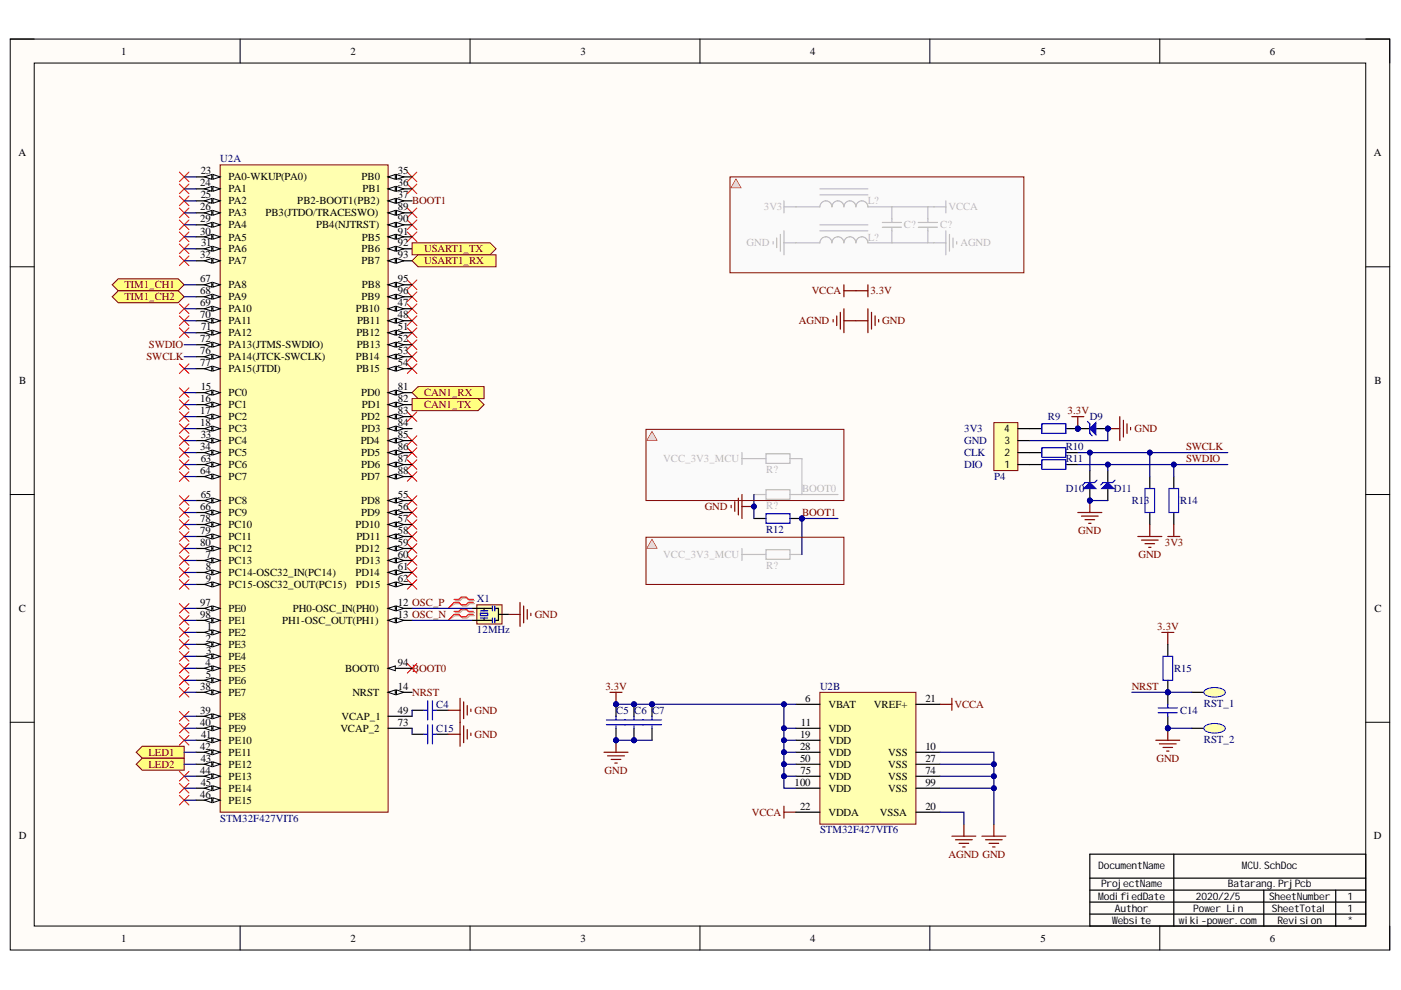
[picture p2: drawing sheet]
<svg xmlns="http://www.w3.org/2000/svg" width="297mm" height="210mm" viewBox="0 0 297 210" stroke-linecap="round" stroke-linejoin="round" font-family="sans-serif">
<defs><g id="words">
<g font-size="2.3">
<text x="25.7" y="11.6">1</text>
<text x="74.3" y="11.6">2</text>
<text x="123.1" y="11.6">3</text>
<text x="171.8" y="11.6">4</text>
<text x="220.6" y="11.6">5</text>
<text x="269.2" y="11.6">6</text>
<text x="3.9" y="33.2">A</text>
<text x="291.3" y="33.2">A</text>
<text x="42.5" y="39.5">24</text>
<text x="42.6" y="37">23</text>
<text x="48.5" y="38.2">PA0-WKUP(PA0)</text>
<text x="48.5" y="40.8">PA1</text>
<text x="76.7" y="38.2">PB0</text>
<text x="76.8" y="40.8">PB1</text>
<text x="84.4" y="37">35</text>
<text x="84.4" y="39.5">36</text>
<text x="42.5" y="44.6">26</text>
<text x="42.5" y="47.1">29</text>
<text x="42.6" y="42">25</text>
<text x="48.5" y="43.3">PA2</text>
<text x="48.5" y="45.8">PA3</text>
<text x="56.3" y="45.8">PB3(JTDO/TRACESWO)</text>
<text x="63" y="43.3">PB2-BOOT1(PB2)</text>
<text x="84.4" y="42">37</text>
<text x="84.4" y="44.6">89</text>
<text x="84.4" y="47.1">90</text>
<text x="42.5" y="49.7">30</text>
<text x="42.6" y="52.3">31</text>
<text x="48.5" y="48.4">PA4</text>
<text x="48.5" y="51">PA5</text>
<text x="48.5" y="53.5">PA6</text>
<text x="67" y="48.4">PB4(NJTRST)</text>
<text x="76.7" y="53.5">PB6</text>
<text x="76.7" y="51">PB5</text>
<text x="84.4" y="49.7">91</text>
<text x="84.4" y="52.3">92</text>
<text x="42.5" y="54.8">32</text>
<text x="42.5" y="59.9">67</text>
<text x="48.5" y="56.1">PA7</text>
<text x="76.7" y="56.1">PB7</text>
<text x="84.4" y="54.8">93</text>
<text x="84.4" y="59.9">95</text>
<text x="42.5" y="62.4">68</text>
<text x="42.5" y="64.9">69</text>
<text x="48.5" y="61.1">PA8</text>
<text x="48.5" y="63.7">PA9</text>
<text x="76.7" y="63.7">PB9</text>
<text x="76.7" y="61.1">PB8</text>
<text x="84.4" y="64.9">47</text>
<text x="84.4" y="62.4">96</text>
<text x="42.5" y="67.5">70</text>
<text x="42.6" y="70">71</text>
<text x="48.5" y="66.2">PA10</text>
<text x="48.5" y="68.7">PA11</text>
<text x="48.5" y="71.3">PA12</text>
<text x="75.5" y="66.2">PB10</text>
<text x="75.6" y="71.3">PB12</text>
<text x="75.7" y="68.7">PB11</text>
<text x="84.4" y="67.5">48</text>
<text x="84.4" y="70">51</text>
<text x="42.5" y="72.6">72</text>
<text x="42.5" y="75.1">76</text>
<text x="42.5" y="77.6">77</text>
<text x="48.5" y="73.8">PA13(JTMS-SWDIO)</text>
<text x="48.5" y="76.4">PA14(JTCK-SWCLK)</text>
<text x="75.5" y="76.4">PB14</text>
<text x="75.6" y="73.8">PB13</text>
<text x="84.4" y="72.6">52</text>
<text x="84.4" y="75.1">53</text>
<text x="84.4" y="77.6">54</text>
<text x="4.1" y="81.4">B</text>
<text x="42.6" y="82.7">15</text>
<text x="48.5" y="78.9">PA15(JTDI)</text>
<text x="48.5" y="84">PC0</text>
<text x="75.6" y="78.9">PB15</text>
<text x="76.6" y="84">PD0</text>
<text x="84.4" y="82.7">81</text>
<text x="291.4" y="81.4">B</text>
<text x="42.5" y="85.2">16</text>
<text x="42.5" y="87.8">17</text>
<text x="48.5" y="86.5">PC1</text>
<text x="48.5" y="89">PC2</text>
<text x="76.6" y="89">PD2</text>
<text x="76.7" y="86.5">PD1</text>
<text x="84.4" y="85.2">82</text>
<text x="84.4" y="87.8">83</text>
<text x="42.5" y="90.3">18</text>
<text x="42.5" y="95.5">34</text>
<text x="42.6" y="92.9">33</text>
<text x="48.5" y="91.6">PC3</text>
<text x="48.5" y="94.2">PC4</text>
<text x="76.5" y="94.2">PD4</text>
<text x="76.7" y="91.6">PD3</text>
<text x="84.4" y="90.3">84</text>
<text x="84.4" y="92.9">85</text>
<text x="84.4" y="95.5">86</text>
<text x="42.5" y="100.5">64</text>
<text x="42.6" y="98">63</text>
<text x="48.5" y="96.7">PC5</text>
<text x="48.5" y="99.3">PC6</text>
<text x="48.5" y="101.8">PC7</text>
<text x="76.6" y="96.7">PD5</text>
<text x="76.6" y="99.3">PD6</text>
<text x="76.6" y="101.8">PD7</text>
<text x="84.4" y="98">87</text>
<text x="84.4" y="100.5">88</text>
<text x="42.6" y="105.6">65</text>
<text x="48.5" y="106.9">PC8</text>
<text x="76.6" y="106.9">PD8</text>
<text x="84.4" y="105.6">55</text>
<text x="42.5" y="108.1">66</text>
<text x="42.5" y="110.7">78</text>
<text x="42.5" y="113.2">79</text>
<text x="48.5" y="109.4">PC9</text>
<text x="48.5" y="112">PC10</text>
<text x="75.4" y="112">PD10</text>
<text x="76.6" y="109.4">PD9</text>
<text x="84.4" y="108.1">56</text>
<text x="84.4" y="110.7">57</text>
<text x="84.4" y="113.2">58</text>
<text x="42.5" y="115.8">80</text>
<text x="43.7" y="118.3">7</text>
<text x="48.5" y="119.6">PC13</text>
<text x="48.5" y="114.5">PC11</text>
<text x="48.5" y="117">PC12</text>
<text x="75.4" y="117">PD12</text>
<text x="75.5" y="119.6">PD13</text>
<text x="75.6" y="114.5">PD11</text>
<text x="84.4" y="115.8">59</text>
<text x="84.4" y="118.3">60</text>
<text x="43.7" y="120.8">8</text>
<text x="43.7" y="123.4">9</text>
<text x="48.5" y="122.1">PC14-OSC32_IN(PC14)</text>
<text x="48.5" y="124.6">PC15-OSC32_OUT(PC15)</text>
<text x="75.4" y="122.1">PD14</text>
<text x="75.5" y="124.6">PD15</text>
<text x="84.4" y="120.8">61</text>
<text x="84.4" y="123.4">62</text>
<text x="4" y="129.7">C</text>
<text x="42.5" y="128.4">97</text>
<text x="42.5" y="131">98</text>
<text x="48.5" y="129.7">PE0</text>
<text x="62.1" y="129.7">PH0-OSC_IN(PH0)</text>
<text x="84.4" y="128.4">12 OSC_P</text>
<text x="84.4" y="131">13 OSC_N</text>
<text x="291.4" y="129.7">C</text>
<text x="43.7" y="136.1">2</text>
<text x="43.8" y="133.5">1</text>
<text x="48.5" y="134.8">PE2</text>
<text x="48.5" y="137.4">PE3</text>
<text x="48.5" y="132.2">PE1</text>
<text x="59.8" y="132.2">PH1-OSC_OUT(PH1)</text>
<text x="43.6" y="141.2">4</text>
<text x="43.7" y="143.7">5</text>
<text x="43.7" y="138.7">3</text>
<text x="48.5" y="139.9">PE4</text>
<text x="48.5" y="142.5">PE5</text>
<text x="73.2" y="142.5">BOOT0</text>
<text x="84.4" y="141.2">94</text>
<text x="42.5" y="146.3">38</text>
<text x="48.5" y="145">PE6</text>
<text x="48.5" y="147.5">PE7</text>
<text x="74.7" y="147.5">NRST</text>
<text x="84.4" y="146.3">14</text>
<text x="170.7" y="148.8">6</text>
<text x="196.2" y="148.8">21</text>
<text x="42.5" y="151.4">39</text>
<text x="42.5" y="153.9">40</text>
<text x="48.5" y="152.6">PE8</text>
<text x="48.5" y="155.2">PE9</text>
<text x="72.2" y="155.2">VCAP_2</text>
<text x="72.4" y="152.6">VCAP_1</text>
<text x="84.4" y="151.4">49</text>
<text x="84.4" y="153.9">73</text>
<text x="169.8" y="153.9">11</text>
<text x="175.6" y="150.1">VBAT</text>
<text x="175.6" y="155.2">VDD</text>
<text x="185.3" y="150.1">VREF+</text>
<text x="42.5" y="159">42</text>
<text x="42.6" y="161.5">43</text>
<text x="42.6" y="156.4">41</text>
<text x="48.5" y="157.7">PE10</text>
<text x="48.5" y="160.2">PE11</text>
<text x="169.6" y="156.4">19</text>
<text x="169.6" y="159">28</text>
<text x="169.6" y="161.5">50</text>
<text x="175.6" y="157.7">VDD</text>
<text x="175.6" y="160.2">VDD</text>
<text x="188.3" y="160.2">VSS</text>
<text x="196.2" y="159">10</text>
<text x="196.2" y="161.5">27</text>
<text x="42.5" y="164">44</text>
<text x="42.6" y="166.6">45</text>
<text x="48.5" y="162.8">PE12</text>
<text x="48.5" y="165.3">PE13</text>
<text x="48.5" y="167.8">PE14</text>
<text x="168.5" y="166.6">100</text>
<text x="169.7" y="164">75</text>
<text x="175.6" y="162.8">VDD</text>
<text x="175.6" y="165.3">VDD</text>
<text x="175.6" y="167.8">VDD</text>
<text x="188.3" y="162.8">VSS</text>
<text x="188.3" y="165.3">VSS</text>
<text x="188.3" y="167.8">VSS</text>
<text x="196.2" y="164">74</text>
<text x="196.2" y="166.6">99</text>
<text x="42.5" y="169.1">46</text>
<text x="48.5" y="170.4">PE15</text>
<text x="169.6" y="171.6">22</text>
<text x="175.6" y="172.9">VDDA</text>
<text x="186.6" y="172.9">VSSA</text>
<text x="196.2" y="171.6">20</text>
<text x="4" y="178">D</text>
<text x="291.3" y="178">D</text>
<text x="25.7" y="199.6">1</text>
<text x="74.3" y="199.6">2</text>
<text x="123.1" y="199.6">3</text>
<text x="171.8" y="199.6">4</text>
<text x="220.6" y="199.6">5</text>
<text x="269.2" y="199.6">6</text>
</g>
<g font-size="2.3" fill="#000080">
<text x="46.7" y="34.4">U2A</text>
<text x="222.2" y="89">R9</text>
<text x="231.1" y="89">D9</text>
<text x="204.4" y="91.6">3V3</text>
<text x="204.4" y="94.2">GND</text>
<text x="226" y="95.5">R10</text>
<text x="204.4" y="96.7">CLK</text>
<text x="204.4" y="99.3">DIO</text>
<text x="210.8" y="101.8">P4</text>
<text x="226" y="98">R11</text>
<text x="226" y="104.3">D10</text>
<text x="236.1" y="104.3">D11</text>
<text x="240" y="106.9">R13</text>
<text x="250.2" y="106.9">R14</text>
<text x="162.4" y="113">R12</text>
<text x="101.1" y="127.7">X1</text>
<text x="101.1" y="134.3">12MHz</text>
<text x="248.9" y="142.5">R15</text>
<text x="173.9" y="146.3">U2B</text>
<text x="255.3" y="149.8">RST_1</text>
<text x="92.5" y="150.1">C4</text>
<text x="92.5" y="155.2">C15</text>
<text x="130.6" y="151.4">C5</text>
<text x="134.4" y="151.4">C6</text>
<text x="138.3" y="151.4">C7</text>
<text x="250.2" y="151.4">C14</text>
<text x="255.3" y="157.4">RST_2</text>
<text x="46.7" y="174.2">STM32F427VIT6</text>
<text x="173.9" y="176.7">STM32F427VIT6</text>
</g>
<g font-size="2.3" fill="#800000">
<text x="87.4" y="43.3">BOOT1</text>
<text x="89.9" y="53.5">USART1_TX</text>
<text x="89.9" y="56.1">USART1_RX</text>
<text x="26.4" y="61.1">TIM1_CH1</text>
<text x="26.4" y="63.7">TIM1_CH2</text>
<text x="172.1" y="62.4">VCCA</text>
<text x="184.5" y="62.4">3.3V</text>
<text x="169.4" y="68.7">AGND</text>
<text x="187.1" y="68.7">GND</text>
<text x="31.1" y="76.4">SWCLK</text>
<text x="31.6" y="73.8">SWDIO</text>
<text x="89.9" y="84">CAN1_RX</text>
<text x="89.9" y="86.5">CAN1_TX</text>
<text x="226.3" y="87.8">3.3V</text>
<text x="240.5" y="91.6">GND</text>
<text x="251.5" y="95.5">SWCLK</text>
<text x="251.5" y="98">SWDIO</text>
<text x="149.4" y="108.1">GND</text>
<text x="170.1" y="109.4">BOOT1</text>
<text x="228.6" y="113.2">GND</text>
<text x="241.4" y="118.3">GND</text>
<text x="247" y="115.8">3V3</text>
<text x="113.4" y="131">GND</text>
<text x="245.4" y="133.5">3.3V</text>
<text x="87.4" y="142.5">BOOT0</text>
<text x="87.4" y="147.5">NRST</text>
<text x="128.4" y="146.3">3.3V</text>
<text x="240" y="146.3">NRST</text>
<text x="100.6" y="151.4">GND</text>
<text x="202.4" y="150.1">VCCA</text>
<text x="31.5" y="160.2">LED1</text>
<text x="100.6" y="156.4">GND</text>
<text x="245.2" y="161.5">GND</text>
<text x="31.5" y="162.8">LED2</text>
<text x="128.2" y="164">GND</text>
<text x="159.4" y="172.9">VCCA</text>
<text x="201.1" y="181.9">AGND GND</text>
</g>
<g font-size="2.3" fill="#bfbebc">
<text x="161.9" y="44.6">3V3</text>
<text x="184" y="43.3">L?</text>
<text x="201.1" y="44.6">VCCA</text>
<text x="158.3" y="52.3">GND</text>
<text x="184" y="51">L?</text>
<text x="191.6" y="48.4">C?</text>
<text x="199.3" y="48.4">C?</text>
<text x="203.7" y="52.3">AGND</text>
<text x="140.6" y="98">VCC_3V3_MCU</text>
<text x="162.4" y="100.3">R?</text>
<text x="162.4" y="107.9">R?</text>
<text x="170.1" y="104.3">BOOT0</text>
<text x="140.6" y="118.3">VCC_3V3_MCU</text>
<text x="162.4" y="120.6">R?</text>
</g>
<g font-size="2.2">
<text x="212.9" y="91.6">4</text>
<text x="213" y="94.1">3</text>
<text x="213" y="99.2">1</text>
<text x="213" y="96.6">2</text>
<text x="232.8" y="184.3">DocumentName</text>
<text x="263.3" y="184.3">MU.SchDoc</text>
<text x="264.5" y="184.3">C</text>
<text x="232.8" y="190.8">MdifiedDate</text>
<text x="233.4" y="188.1">ProjectName</text>
<text x="234" y="190.8">o</text>
<text x="253.6" y="190.8">2020/2/5</text>
<text x="260.3" y="188.1">Batarang.PrjPcb</text>
<text x="269.1" y="190.8">SheetNumber</text>
<text x="285.7" y="190.8">1</text>
<text x="235.8" y="195.8">Wbsite</text>
<text x="236.4" y="193.3">Author</text>
<text x="237" y="195.8">e</text>
<text x="249.9" y="195.8">wiki-power.com</text>
<text x="253" y="193.3">Power Lin</text>
<text x="269.6" y="193.3">SheetTotal</text>
<text x="270.8" y="195.8">Revision</text>
<text x="285.7" y="193.3">1</text>
<text x="285.7" y="195.8">*</text>
</g>
</g></defs>
<path d="M2.2 8.3h292.5v193.1h-292.5z" fill-rule="evenodd" fill="#fffcf8"/>
<path d="M2.2 8.3h292.5v193.1h-292.5z" fill="none" stroke="#000" stroke-width=".21"/>
<path d="M7.3 13.4h282.3v182.9h-282.3z" fill-rule="evenodd" fill="#fffcf8"/>
<g fill="none" stroke="#000" stroke-width=".21">
<path d="M2.2 8.3h5.1M7.3 13.4h282.3v182.9h-282.3zM50.9 8.3v5.1M99.7 8.3v5.1M148.4 8.3v5.1M197.1 8.3v5.1M245.9 8.3v5.1M289.6 8.3h5.1v5.1M2.2 56.6h5.1M289.6 56.6h5.1M2.2 104.9h5.1M289.6 104.9h5.1"/>
<path d="M2.2 153.1h5.1M289.6 153.1h5.1M50.9 196.3v5.1M99.7 196.3v5.1M148.4 196.3v5.1M197.1 196.3v5.1M245.9 196.3v5.1M294.7 196.3v5.1"/>
</g>
<g fill="#fafafa">
<path d="M137 113.9h41.9v10h-41.9z" fill-rule="evenodd"/>
<path d="M137 91h41.9v15.1h-41.9z" fill-rule="evenodd"/>
<path d="M154.8 37.5h62.3v20.3h-62.3z" fill-rule="evenodd"/>
</g>
<path d="M231.1 181.1h58.5v15.2h-58.5zM231.1 193.8h58.5M231.1 191.3h58.5M231.1 188.7h58.5M231.1 186.2h58.5M248.9 181.1v15.2M267.9 188.7v7.6M283.2 188.7v7.6" fill="none" stroke="#000" stroke-width=".25"/>
<g fill="none" stroke="#f00" stroke-width=".21">
<path d="M38 39l2.1 2.1M38 36.5l2.1 2M40.1 39l-2.1 2.1M40.1 36.5l-2.1 2M86.4 36.5l2 2M86.4 39l2 2.1M88.4 36.5l-2 2M88.4 39l-2 2.1M38 46.7l2.1 2M38 49.2l2.1 2M38 51.7l2.1 2.1M38 54.3l2.1 2"/>
<path d="M38 44.1l2.1 2M38 41.6l2.1 2M40.1 46.7l-2.1 2M40.1 49.2l-2.1 2M40.1 51.7l-2.1 2.1M40.1 54.3l-2.1 2M40.1 44.1l-2.1 2M40.1 41.6l-2.1 2M86.4 59.4l2 2M86.4 44.1l2 2M86.4 46.7l2 2M86.4 49.2l2 2"/>
<path d="M88.4 59.4l-2 2M88.4 44.1l-2 2M88.4 49.2l-2 2M88.4 46.7l-2 2M38 77.1l2.1 2.1M38 69.5l2.1 2.1M38 64.4l2.1 2.1M38 67l2.1 2M40.1 77.1l-2.1 2.1M40.1 69.5l-2.1 2.1M40.1 64.4l-2.1 2.1M40.1 67l-2.1 2"/>
<path d="M86.4 77.1l2 2.1M86.4 61.9l2 2M86.4 64.4l2 2.1M86.4 67l2 2M86.4 69.5l2 2.1M86.4 74.6l2 2M86.4 72.1l2 2M88.4 77.1l-2 2.1M88.4 61.9l-2 2M88.4 64.4l-2 2.1M88.4 67l-2 2M88.4 74.6l-2 2"/>
<path d="M88.4 69.5l-2 2.1M88.4 72.1l-2 2M38 82.2l2.1 2.1M38 84.8l2.1 2M38 87.3l2.1 2.1M38 89.9l2.1 2M38 92.4l2.1 2M38 94.9l2.1 2.1M38 97.5l2.1 2M40.1 82.2l-2.1 2.1M40.1 84.8l-2.1 2M40.1 87.3l-2.1 2.1"/>
<path d="M40.1 89.9l-2.1 2M40.1 92.4l-2.1 2M40.1 94.9l-2.1 2.1M40.1 97.5l-2.1 2M86.4 87.3l2 2.1M86.4 92.4l2 2M86.4 97.5l2 2M86.4 94.9l2 2.1M88.4 87.3l-2 2.1M88.4 92.4l-2 2M88.4 97.5l-2 2M88.4 94.9l-2 2.1"/>
<path d="M38 105.1l2.1 2M38 107.7l2.1 2M38 110.2l2.1 2M38 112.7l2.1 2.1M38 115.3l2.1 2M38 117.8l2.1 2M38 100l2.1 2.1M40.1 105.1l-2.1 2M40.1 107.7l-2.1 2M40.1 110.2l-2.1 2M40.1 112.7l-2.1 2.1M40.1 115.3l-2.1 2"/>
<path d="M40.1 117.8l-2.1 2M40.1 100l-2.1 2.1M86.4 115.3l2 2M86.4 117.8l2 2M86.4 112.7l2 2.1M86.4 110.2l2 2M86.4 107.7l2 2M86.4 105.1l2 2M86.4 100l2 2.1M88.4 115.3l-2 2M88.4 117.8l-2 2M88.4 105.1l-2 2"/>
<path d="M88.4 112.7l-2 2.1M88.4 110.2l-2 2M88.4 107.7l-2 2M88.4 100l-2 2.1M38 138.1l2.1 2.1M38 120.4l2.1 2M38 122.9l2.1 2M38 128l2.1 2M38 130.5l2.1 2.1M38 133.1l2.1 2M38 135.6l2.1 2M40.1 138.1l-2.1 2.1"/>
<path d="M40.1 120.4l-2.1 2M40.1 122.9l-2.1 2M40.1 128l-2.1 2M40.1 130.5l-2.1 2.1M40.1 133.1l-2.1 2M40.1 135.6l-2.1 2M86.4 120.4l2 2M86.4 122.9l2 2M88.4 120.4l-2 2M88.4 122.9l-2 2M38 140.7l2.1 2M38 143.2l2.1 2.1"/>
<path d="M38 145.8l2.1 2M38 150.9l2.1 2M38 153.4l2.1 2M38 155.9l2.1 2.1M40.1 140.7l-2.1 2M40.1 143.2l-2.1 2.1M40.1 145.8l-2.1 2M40.1 150.9l-2.1 2M40.1 153.4l-2.1 2M40.1 155.9l-2.1 2.1M86.4 140.7l2 2M88.4 140.7l-2 2"/>
<path d="M38 163.6l2.1 2M38 166.1l2.1 2M38 168.6l2.1 2.1M40.1 163.6l-2.1 2M40.1 166.1l-2.1 2M40.1 168.6l-2.1 2.1"/>
</g>
<g fill="none" stroke="#800000" stroke-width=".25">
<path d="M129.3 146.8h2.6M130.6 146.8v2.5M199.3 149.3h2.5M201.8 148.1v2.5M166.2 172.2h2.6M166.2 170.9v2.6M201.8 177.3h5.1M202.6 178h3.5M203.3 178.8h2.1M204.1 179.6h.5M204.4 174.7v2.6M208.2 177.3h5.1"/>
<path d="M208.9 178h3.6M209.7 178.8h2M210.5 179.6h.5M210.7 174.7v2.6"/>
</g>
<circle cx="130.6" cy="149.3" r=".51" fill="#000080"/>
<circle cx="130.6" cy="149.3" r=".51" fill="none" stroke="#000080" stroke-width=".21"/>
<path d="M128.1 159.5h5M130.6 157v2.5M128.8 160.3h3.6M129.6 161h2M130.4 161.8h.5" fill="none" stroke="#800000" stroke-width=".25"/>
<circle cx="130.6" cy="157" r=".51" fill="#000080"/>
<circle cx="130.6" cy="157" r=".51" fill="none" stroke="#000080" stroke-width=".21"/>
<path d="M46.7 35h35.6v137.2h-35.6z" fill-rule="evenodd" fill="#ffffb0"/>
<path d="M46.7 35h35.6v137.2h-35.6z" fill="none" stroke="#800000" stroke-width=".21"/>
<path d="M41.6 37.5h5.1" fill="none" stroke="#000" stroke-width=".25"/>
<path d="M45.1 37l1.6 .5-1.6 .5z" fill="#f8fcff"/>
<path d="M45.1 37l1.6 .5-1.6 .5z" fill="none" stroke="#000" stroke-width=".21"/>
<path d="M43.4 37.5l1.5-.5v1z" fill="#f8fcff"/>
<path d="M43.4 37.5l1.5-.5v1z" fill="none" stroke="#000" stroke-width=".21"/>
<path d="M41.6 40h5.1" fill="none" stroke="#000" stroke-width=".25"/>
<path d="M45.1 39.5l1.6 .5-1.6 .6z" fill="#f8fcff"/>
<path d="M45.1 39.5l1.6 .5-1.6 .6z" fill="none" stroke="#000" stroke-width=".21"/>
<path d="M43.4 40l1.5-.5v1.1z" fill="#f8fcff"/>
<path d="M43.4 40l1.5-.5v1.1z" fill="none" stroke="#000" stroke-width=".21"/>
<path d="M41.6 42.6h5.1" fill="none" stroke="#000" stroke-width=".25"/>
<path d="M45.1 42.1l1.6 .5-1.6 .5z" fill="#f8fcff"/>
<path d="M45.1 42.1l1.6 .5-1.6 .5z" fill="none" stroke="#000" stroke-width=".21"/>
<path d="M43.4 42.6l1.5-.5v1z" fill="#f8fcff"/>
<path d="M43.4 42.6l1.5-.5v1z" fill="none" stroke="#000" stroke-width=".21"/>
<path d="M41.6 45.1h5.1" fill="none" stroke="#000" stroke-width=".25"/>
<path d="M45.1 44.6l1.6 .5-1.6 .5z" fill="#f8fcff"/>
<path d="M45.1 44.6l1.6 .5-1.6 .5z" fill="none" stroke="#000" stroke-width=".21"/>
<path d="M43.4 45.1l1.5-.5v1z" fill="#f8fcff"/>
<path d="M43.4 45.1l1.5-.5v1z" fill="none" stroke="#000" stroke-width=".21"/>
<path d="M41.6 47.7h5.1" fill="none" stroke="#000" stroke-width=".25"/>
<path d="M45.1 47.2l1.6 .5-1.6 .5z" fill="#f8fcff"/>
<path d="M45.1 47.2l1.6 .5-1.6 .5z" fill="none" stroke="#000" stroke-width=".21"/>
<path d="M43.4 47.7l1.5-.5v1z" fill="#f8fcff"/>
<path d="M43.4 47.7l1.5-.5v1z" fill="none" stroke="#000" stroke-width=".21"/>
<path d="M41.6 50.2h5.1" fill="none" stroke="#000" stroke-width=".25"/>
<path d="M45.1 49.7l1.6 .5-1.6 .5z" fill="#f8fcff"/>
<path d="M45.1 49.7l1.6 .5-1.6 .5z" fill="none" stroke="#000" stroke-width=".21"/>
<path d="M43.4 50.2l1.5-.5v1z" fill="#f8fcff"/>
<path d="M43.4 50.2l1.5-.5v1z" fill="none" stroke="#000" stroke-width=".21"/>
<path d="M41.6 52.8h5.1" fill="none" stroke="#000" stroke-width=".25"/>
<path d="M45.1 52.2l1.6 .6-1.6 .5z" fill="#f8fcff"/>
<path d="M45.1 52.2l1.6 .6-1.6 .5z" fill="none" stroke="#000" stroke-width=".21"/>
<path d="M43.4 52.8l1.5-.6v1.1z" fill="#f8fcff"/>
<path d="M43.4 52.8l1.5-.6v1.1z" fill="none" stroke="#000" stroke-width=".21"/>
<path d="M41.6 55.3h5.1" fill="none" stroke="#000" stroke-width=".25"/>
<path d="M45.1 54.8l1.6 .5-1.6 .5z" fill="#f8fcff"/>
<path d="M45.1 54.8l1.6 .5-1.6 .5z" fill="none" stroke="#000" stroke-width=".21"/>
<path d="M43.4 55.3l1.5-.5v1z" fill="#f8fcff"/>
<path d="M43.4 55.3l1.5-.5v1z" fill="none" stroke="#000" stroke-width=".21"/>
<path d="M82.3 37.5h5.1" fill="none" stroke="#000" stroke-width=".25"/>
<path d="M82.3 37.5l1.5-.5v1z" fill="#f8fcff"/>
<path d="M82.3 37.5l1.5-.5v1z" fill="none" stroke="#000" stroke-width=".21"/>
<path d="M84.1 37l1.5 .5-1.5 .5z" fill="#f8fcff"/>
<path d="M84.1 37l1.5 .5-1.5 .5z" fill="none" stroke="#000" stroke-width=".21"/>
<path d="M82.3 40h5.1" fill="none" stroke="#000" stroke-width=".25"/>
<path d="M82.3 40l1.5-.5v1.1z" fill="#f8fcff"/>
<path d="M82.3 40l1.5-.5v1.1z" fill="none" stroke="#000" stroke-width=".21"/>
<path d="M84.1 39.5l1.5 .5-1.5 .6z" fill="#f8fcff"/>
<path d="M84.1 39.5l1.5 .5-1.5 .6z" fill="none" stroke="#000" stroke-width=".21"/>
<path d="M82.3 42.6h5.1" fill="none" stroke="#000" stroke-width=".25"/>
<path d="M82.3 42.6l1.5-.5v1z" fill="#f8fcff"/>
<path d="M82.3 42.6l1.5-.5v1z" fill="none" stroke="#000" stroke-width=".21"/>
<path d="M84.1 42.1l1.5 .5-1.5 .5z" fill="#f8fcff"/>
<path d="M84.1 42.1l1.5 .5-1.5 .5z" fill="none" stroke="#000" stroke-width=".21"/>
<path d="M82.3 65.5h5.1" fill="none" stroke="#000" stroke-width=".25"/>
<path d="M82.3 65.5l1.5-.5v1z" fill="#f8fcff"/>
<path d="M82.3 65.5l1.5-.5v1z" fill="none" stroke="#000" stroke-width=".21"/>
<path d="M84.1 65l1.5 .5-1.5 .5z" fill="#f8fcff"/>
<path d="M84.1 65l1.5 .5-1.5 .5z" fill="none" stroke="#000" stroke-width=".21"/>
<path d="M82.3 68h5.1" fill="none" stroke="#000" stroke-width=".25"/>
<path d="M82.3 68l1.5-.5v1z" fill="#f8fcff"/>
<path d="M82.3 68l1.5-.5v1z" fill="none" stroke="#000" stroke-width=".21"/>
<path d="M84.1 67.5l1.5 .5-1.5 .5z" fill="#f8fcff"/>
<path d="M84.1 67.5l1.5 .5-1.5 .5z" fill="none" stroke="#000" stroke-width=".21"/>
<path d="M82.3 70.5h5.1" fill="none" stroke="#000" stroke-width=".25"/>
<path d="M82.3 70.5l1.5-.5v1.1z" fill="#f8fcff"/>
<path d="M82.3 70.5l1.5-.5v1.1z" fill="none" stroke="#000" stroke-width=".21"/>
<path d="M84.1 70l1.5 .5-1.5 .6z" fill="#f8fcff"/>
<path d="M84.1 70l1.5 .5-1.5 .6z" fill="none" stroke="#000" stroke-width=".21"/>
<path d="M82.3 73.1h5.1" fill="none" stroke="#000" stroke-width=".25"/>
<path d="M82.3 73.1l1.5-.5v1z" fill="#f8fcff"/>
<path d="M82.3 73.1l1.5-.5v1z" fill="none" stroke="#000" stroke-width=".21"/>
<path d="M84.1 72.6l1.5 .5-1.5 .5z" fill="#f8fcff"/>
<path d="M84.1 72.6l1.5 .5-1.5 .5z" fill="none" stroke="#000" stroke-width=".21"/>
<path d="M82.3 75.6h5.1" fill="none" stroke="#000" stroke-width=".25"/>
<path d="M82.3 75.6l1.5-.5v1z" fill="#f8fcff"/>
<path d="M82.3 75.6l1.5-.5v1z" fill="none" stroke="#000" stroke-width=".21"/>
<path d="M84.1 75.1l1.5 .5-1.5 .5z" fill="#f8fcff"/>
<path d="M84.1 75.1l1.5 .5-1.5 .5z" fill="none" stroke="#000" stroke-width=".21"/>
<path d="M82.3 78.2h5.1" fill="none" stroke="#000" stroke-width=".25"/>
<path d="M82.3 78.2l1.5-.5v1z" fill="#f8fcff"/>
<path d="M82.3 78.2l1.5-.5v1z" fill="none" stroke="#000" stroke-width=".21"/>
<path d="M84.1 77.7l1.5 .5-1.5 .5z" fill="#f8fcff"/>
<path d="M84.1 77.7l1.5 .5-1.5 .5z" fill="none" stroke="#000" stroke-width=".21"/>
<path d="M41.6 60.4h5.1" fill="none" stroke="#000" stroke-width=".25"/>
<path d="M45.1 59.9l1.6 .5-1.6 .5z" fill="#f8fcff"/>
<path d="M45.1 59.9l1.6 .5-1.6 .5z" fill="none" stroke="#000" stroke-width=".21"/>
<path d="M43.4 60.4l1.5-.5v1z" fill="#f8fcff"/>
<path d="M43.4 60.4l1.5-.5v1z" fill="none" stroke="#000" stroke-width=".21"/>
<path d="M41.6 62.9h5.1" fill="none" stroke="#000" stroke-width=".25"/>
<path d="M45.1 62.4l1.6 .5-1.6 .5z" fill="#f8fcff"/>
<path d="M45.1 62.4l1.6 .5-1.6 .5z" fill="none" stroke="#000" stroke-width=".21"/>
<path d="M43.4 62.9l1.5-.5v1z" fill="#f8fcff"/>
<path d="M43.4 62.9l1.5-.5v1z" fill="none" stroke="#000" stroke-width=".21"/>
<path d="M41.6 65.5h5.1" fill="none" stroke="#000" stroke-width=".25"/>
<path d="M45.1 65l1.6 .5-1.6 .5z" fill="#f8fcff"/>
<path d="M45.1 65l1.6 .5-1.6 .5z" fill="none" stroke="#000" stroke-width=".21"/>
<path d="M43.4 65.5l1.5-.5v1z" fill="#f8fcff"/>
<path d="M43.4 65.5l1.5-.5v1z" fill="none" stroke="#000" stroke-width=".21"/>
<path d="M41.6 68h5.1" fill="none" stroke="#000" stroke-width=".25"/>
<path d="M45.1 67.5l1.6 .5-1.6 .5z" fill="#f8fcff"/>
<path d="M45.1 67.5l1.6 .5-1.6 .5z" fill="none" stroke="#000" stroke-width=".21"/>
<path d="M43.4 68l1.5-.5v1z" fill="#f8fcff"/>
<path d="M43.4 68l1.5-.5v1z" fill="none" stroke="#000" stroke-width=".21"/>
<path d="M41.6 70.5h5.1" fill="none" stroke="#000" stroke-width=".25"/>
<path d="M45.1 70l1.6 .5-1.6 .6z" fill="#f8fcff"/>
<path d="M45.1 70l1.6 .5-1.6 .6z" fill="none" stroke="#000" stroke-width=".21"/>
<path d="M43.4 70.5l1.5-.5v1.1z" fill="#f8fcff"/>
<path d="M43.4 70.5l1.5-.5v1.1z" fill="none" stroke="#000" stroke-width=".21"/>
<path d="M41.6 73.1h5.1" fill="none" stroke="#000" stroke-width=".25"/>
<path d="M45.1 72.6l1.6 .5-1.6 .5z" fill="#f8fcff"/>
<path d="M45.1 72.6l1.6 .5-1.6 .5z" fill="none" stroke="#000" stroke-width=".21"/>
<path d="M43.4 73.1l1.5-.5v1z" fill="#f8fcff"/>
<path d="M43.4 73.1l1.5-.5v1z" fill="none" stroke="#000" stroke-width=".21"/>
<path d="M41.6 75.6h5.1" fill="none" stroke="#000" stroke-width=".25"/>
<path d="M45.1 75.1l1.6 .5-1.6 .5z" fill="#f8fcff"/>
<path d="M45.1 75.1l1.6 .5-1.6 .5z" fill="none" stroke="#000" stroke-width=".21"/>
<path d="M43.4 75.6l1.5-.5v1z" fill="#f8fcff"/>
<path d="M43.4 75.6l1.5-.5v1z" fill="none" stroke="#000" stroke-width=".21"/>
<path d="M41.6 78.2h5.1" fill="none" stroke="#000" stroke-width=".25"/>
<path d="M45.1 77.7l1.6 .5-1.6 .5z" fill="#f8fcff"/>
<path d="M45.1 77.7l1.6 .5-1.6 .5z" fill="none" stroke="#000" stroke-width=".21"/>
<path d="M43.4 78.2l1.5-.5v1z" fill="#f8fcff"/>
<path d="M43.4 78.2l1.5-.5v1z" fill="none" stroke="#000" stroke-width=".21"/>
<path d="M82.3 45.1h5.1" fill="none" stroke="#000" stroke-width=".25"/>
<path d="M82.3 45.1l1.5-.5v1z" fill="#f8fcff"/>
<path d="M82.3 45.1l1.5-.5v1z" fill="none" stroke="#000" stroke-width=".21"/>
<path d="M84.1 44.6l1.5 .5-1.5 .5z" fill="#f8fcff"/>
<path d="M84.1 44.6l1.5 .5-1.5 .5z" fill="none" stroke="#000" stroke-width=".21"/>
<path d="M82.3 47.7h5.1" fill="none" stroke="#000" stroke-width=".25"/>
<path d="M82.3 47.7l1.5-.5v1z" fill="#f8fcff"/>
<path d="M82.3 47.7l1.5-.5v1z" fill="none" stroke="#000" stroke-width=".21"/>
<path d="M84.1 47.2l1.5 .5-1.5 .5z" fill="#f8fcff"/>
<path d="M84.1 47.2l1.5 .5-1.5 .5z" fill="none" stroke="#000" stroke-width=".21"/>
<path d="M82.3 50.2h5.1" fill="none" stroke="#000" stroke-width=".25"/>
<path d="M82.3 50.2l1.5-.5v1z" fill="#f8fcff"/>
<path d="M82.3 50.2l1.5-.5v1z" fill="none" stroke="#000" stroke-width=".21"/>
<path d="M84.1 49.7l1.5 .5-1.5 .5z" fill="#f8fcff"/>
<path d="M84.1 49.7l1.5 .5-1.5 .5z" fill="none" stroke="#000" stroke-width=".21"/>
<path d="M82.3 52.8h5.1" fill="none" stroke="#000" stroke-width=".25"/>
<path d="M82.3 52.8l1.5-.6v1.1z" fill="#f8fcff"/>
<path d="M82.3 52.8l1.5-.6v1.1z" fill="none" stroke="#000" stroke-width=".21"/>
<path d="M84.1 52.2l1.5 .6-1.5 .5z" fill="#f8fcff"/>
<path d="M84.1 52.2l1.5 .6-1.5 .5z" fill="none" stroke="#000" stroke-width=".21"/>
<path d="M82.3 55.3h5.1" fill="none" stroke="#000" stroke-width=".25"/>
<path d="M82.3 55.3l1.5-.5v1z" fill="#f8fcff"/>
<path d="M82.3 55.3l1.5-.5v1z" fill="none" stroke="#000" stroke-width=".21"/>
<path d="M84.1 54.8l1.5 .5-1.5 .5z" fill="#f8fcff"/>
<path d="M84.1 54.8l1.5 .5-1.5 .5z" fill="none" stroke="#000" stroke-width=".21"/>
<path d="M82.3 60.4h5.1" fill="none" stroke="#000" stroke-width=".25"/>
<path d="M82.3 60.4l1.5-.5v1z" fill="#f8fcff"/>
<path d="M82.3 60.4l1.5-.5v1z" fill="none" stroke="#000" stroke-width=".21"/>
<path d="M84.1 59.9l1.5 .5-1.5 .5z" fill="#f8fcff"/>
<path d="M84.1 59.9l1.5 .5-1.5 .5z" fill="none" stroke="#000" stroke-width=".21"/>
<path d="M82.3 62.9h5.1" fill="none" stroke="#000" stroke-width=".25"/>
<path d="M82.3 62.9l1.5-.5v1z" fill="#f8fcff"/>
<path d="M82.3 62.9l1.5-.5v1z" fill="none" stroke="#000" stroke-width=".21"/>
<path d="M84.1 62.4l1.5 .5-1.5 .5z" fill="#f8fcff"/>
<path d="M84.1 62.4l1.5 .5-1.5 .5z" fill="none" stroke="#000" stroke-width=".21"/>
<path d="M41.6 118.8h5.1" fill="none" stroke="#000" stroke-width=".25"/>
<path d="M45.1 118.3l1.6 .5-1.6 .5z" fill="#f8fcff"/>
<path d="M45.1 118.3l1.6 .5-1.6 .5z" fill="none" stroke="#000" stroke-width=".21"/>
<path d="M43.4 118.8l1.5-.5v1z" fill="#f8fcff"/>
<path d="M43.4 118.8l1.5-.5v1z" fill="none" stroke="#000" stroke-width=".21"/>
<path d="M41.6 121.4h5.1" fill="none" stroke="#000" stroke-width=".25"/>
<path d="M45.1 120.9l1.6 .5-1.6 .5z" fill="#f8fcff"/>
<path d="M45.1 120.9l1.6 .5-1.6 .5z" fill="none" stroke="#000" stroke-width=".21"/>
<path d="M43.4 121.4l1.5-.5v1z" fill="#f8fcff"/>
<path d="M43.4 121.4l1.5-.5v1z" fill="none" stroke="#000" stroke-width=".21"/>
<path d="M41.6 123.9h5.1" fill="none" stroke="#000" stroke-width=".25"/>
<path d="M45.1 123.4l1.6 .5-1.6 .5z" fill="#f8fcff"/>
<path d="M45.1 123.4l1.6 .5-1.6 .5z" fill="none" stroke="#000" stroke-width=".21"/>
<path d="M43.4 123.9l1.5-.5v1z" fill="#f8fcff"/>
<path d="M43.4 123.9l1.5-.5v1z" fill="none" stroke="#000" stroke-width=".21"/>
<path d="M41.6 83.2h5.1" fill="none" stroke="#000" stroke-width=".25"/>
<path d="M45.1 82.7l1.6 .5-1.6 .6z" fill="#f8fcff"/>
<path d="M45.1 82.7l1.6 .5-1.6 .6z" fill="none" stroke="#000" stroke-width=".21"/>
<path d="M43.4 83.2l1.5-.5v1.1z" fill="#f8fcff"/>
<path d="M43.4 83.2l1.5-.5v1.1z" fill="none" stroke="#000" stroke-width=".21"/>
<path d="M41.6 85.8h5.1" fill="none" stroke="#000" stroke-width=".25"/>
<path d="M45.1 85.3l1.6 .5-1.6 .5z" fill="#f8fcff"/>
<path d="M45.1 85.3l1.6 .5-1.6 .5z" fill="none" stroke="#000" stroke-width=".21"/>
<path d="M43.4 85.8l1.5-.5v1z" fill="#f8fcff"/>
<path d="M43.4 85.8l1.5-.5v1z" fill="none" stroke="#000" stroke-width=".21"/>
<path d="M41.6 88.3h5.1" fill="none" stroke="#000" stroke-width=".25"/>
<path d="M45.1 87.8l1.6 .5-1.6 .5z" fill="#f8fcff"/>
<path d="M45.1 87.8l1.6 .5-1.6 .5z" fill="none" stroke="#000" stroke-width=".21"/>
<path d="M43.4 88.3l1.5-.5v1z" fill="#f8fcff"/>
<path d="M43.4 88.3l1.5-.5v1z" fill="none" stroke="#000" stroke-width=".21"/>
<path d="M41.6 90.9h5.1" fill="none" stroke="#000" stroke-width=".25"/>
<path d="M45.1 90.4l1.6 .5-1.6 .5z" fill="#f8fcff"/>
<path d="M45.1 90.4l1.6 .5-1.6 .5z" fill="none" stroke="#000" stroke-width=".21"/>
<path d="M43.4 90.9l1.5-.5v1z" fill="#f8fcff"/>
<path d="M43.4 90.9l1.5-.5v1z" fill="none" stroke="#000" stroke-width=".21"/>
<path d="M41.6 93.4h5.1" fill="none" stroke="#000" stroke-width=".25"/>
<path d="M45.1 92.9l1.6 .5-1.6 .5z" fill="#f8fcff"/>
<path d="M45.1 92.9l1.6 .5-1.6 .5z" fill="none" stroke="#000" stroke-width=".21"/>
<path d="M43.4 93.4l1.5-.5v1z" fill="#f8fcff"/>
<path d="M43.4 93.4l1.5-.5v1z" fill="none" stroke="#000" stroke-width=".21"/>
<path d="M41.6 96h5.1" fill="none" stroke="#000" stroke-width=".25"/>
<path d="M45.1 95.4l1.6 .6-1.6 .5z" fill="#f8fcff"/>
<path d="M45.1 95.4l1.6 .6-1.6 .5z" fill="none" stroke="#000" stroke-width=".21"/>
<path d="M43.4 96l1.5-.6v1.1z" fill="#f8fcff"/>
<path d="M43.4 96l1.5-.6v1.1z" fill="none" stroke="#000" stroke-width=".21"/>
<path d="M82.3 106.1h5.1" fill="none" stroke="#000" stroke-width=".25"/>
<path d="M82.3 106.1l1.5-.5v1z" fill="#f8fcff"/>
<path d="M82.3 106.1l1.5-.5v1z" fill="none" stroke="#000" stroke-width=".21"/>
<path d="M84.1 105.6l1.5 .5-1.5 .5z" fill="#f8fcff"/>
<path d="M84.1 105.6l1.5 .5-1.5 .5z" fill="none" stroke="#000" stroke-width=".21"/>
<path d="M82.3 108.7h5.1" fill="none" stroke="#000" stroke-width=".25"/>
<path d="M82.3 108.7l1.5-.5v1z" fill="#f8fcff"/>
<path d="M82.3 108.7l1.5-.5v1z" fill="none" stroke="#000" stroke-width=".21"/>
<path d="M84.1 108.2l1.5 .5-1.5 .5z" fill="#f8fcff"/>
<path d="M84.1 108.2l1.5 .5-1.5 .5z" fill="none" stroke="#000" stroke-width=".21"/>
<path d="M82.3 111.2h5.1" fill="none" stroke="#000" stroke-width=".25"/>
<path d="M82.3 111.2l1.5-.5v1z" fill="#f8fcff"/>
<path d="M82.3 111.2l1.5-.5v1z" fill="none" stroke="#000" stroke-width=".21"/>
<path d="M84.1 110.7l1.5 .5-1.5 .5z" fill="#f8fcff"/>
<path d="M84.1 110.7l1.5 .5-1.5 .5z" fill="none" stroke="#000" stroke-width=".21"/>
<path d="M82.3 113.7h5.1" fill="none" stroke="#000" stroke-width=".25"/>
<path d="M82.3 113.7l1.5-.5v1.1z" fill="#f8fcff"/>
<path d="M82.3 113.7l1.5-.5v1.1z" fill="none" stroke="#000" stroke-width=".21"/>
<path d="M84.1 113.2l1.5 .5-1.5 .6z" fill="#f8fcff"/>
<path d="M84.1 113.2l1.5 .5-1.5 .6z" fill="none" stroke="#000" stroke-width=".21"/>
<path d="M82.3 116.3h5.1" fill="none" stroke="#000" stroke-width=".25"/>
<path d="M82.3 116.3l1.5-.5v1z" fill="#f8fcff"/>
<path d="M82.3 116.3l1.5-.5v1z" fill="none" stroke="#000" stroke-width=".21"/>
<path d="M84.1 115.8l1.5 .5-1.5 .5z" fill="#f8fcff"/>
<path d="M84.1 115.8l1.5 .5-1.5 .5z" fill="none" stroke="#000" stroke-width=".21"/>
<path d="M82.3 118.8h5.1" fill="none" stroke="#000" stroke-width=".25"/>
<path d="M82.3 118.8l1.5-.5v1z" fill="#f8fcff"/>
<path d="M82.3 118.8l1.5-.5v1z" fill="none" stroke="#000" stroke-width=".21"/>
<path d="M84.1 118.3l1.5 .5-1.5 .5z" fill="#f8fcff"/>
<path d="M84.1 118.3l1.5 .5-1.5 .5z" fill="none" stroke="#000" stroke-width=".21"/>
<path d="M82.3 121.4h5.1" fill="none" stroke="#000" stroke-width=".25"/>
<path d="M82.3 121.4l1.5-.5v1z" fill="#f8fcff"/>
<path d="M82.3 121.4l1.5-.5v1z" fill="none" stroke="#000" stroke-width=".21"/>
<path d="M84.1 120.9l1.5 .5-1.5 .5z" fill="#f8fcff"/>
<path d="M84.1 120.9l1.5 .5-1.5 .5z" fill="none" stroke="#000" stroke-width=".21"/>
<path d="M82.3 123.9h5.1" fill="none" stroke="#000" stroke-width=".25"/>
<path d="M82.3 123.9l1.5-.5v1z" fill="#f8fcff"/>
<path d="M82.3 123.9l1.5-.5v1z" fill="none" stroke="#000" stroke-width=".21"/>
<path d="M84.1 123.4l1.5 .5-1.5 .5z" fill="#f8fcff"/>
<path d="M84.1 123.4l1.5 .5-1.5 .5z" fill="none" stroke="#000" stroke-width=".21"/>
<path d="M41.6 98.5h5.1" fill="none" stroke="#000" stroke-width=".25"/>
<path d="M45.1 98l1.6 .5-1.6 .5z" fill="#f8fcff"/>
<path d="M45.1 98l1.6 .5-1.6 .5z" fill="none" stroke="#000" stroke-width=".21"/>
<path d="M43.4 98.5l1.5-.5v1z" fill="#f8fcff"/>
<path d="M43.4 98.5l1.5-.5v1z" fill="none" stroke="#000" stroke-width=".21"/>
<path d="M41.6 101h5.1" fill="none" stroke="#000" stroke-width=".25"/>
<path d="M45.1 100.5l1.6 .5-1.6 .5z" fill="#f8fcff"/>
<path d="M45.1 100.5l1.6 .5-1.6 .5z" fill="none" stroke="#000" stroke-width=".21"/>
<path d="M43.4 101l1.5-.5v1z" fill="#f8fcff"/>
<path d="M43.4 101l1.5-.5v1z" fill="none" stroke="#000" stroke-width=".21"/>
<path d="M41.6 106.1h5.1" fill="none" stroke="#000" stroke-width=".25"/>
<path d="M45.1 105.6l1.6 .5-1.6 .5z" fill="#f8fcff"/>
<path d="M45.1 105.6l1.6 .5-1.6 .5z" fill="none" stroke="#000" stroke-width=".21"/>
<path d="M43.4 106.1l1.5-.5v1z" fill="#f8fcff"/>
<path d="M43.4 106.1l1.5-.5v1z" fill="none" stroke="#000" stroke-width=".21"/>
<path d="M41.6 108.7h5.1" fill="none" stroke="#000" stroke-width=".25"/>
<path d="M45.1 108.2l1.6 .5-1.6 .5z" fill="#f8fcff"/>
<path d="M45.1 108.2l1.6 .5-1.6 .5z" fill="none" stroke="#000" stroke-width=".21"/>
<path d="M43.4 108.7l1.5-.5v1z" fill="#f8fcff"/>
<path d="M43.4 108.7l1.5-.5v1z" fill="none" stroke="#000" stroke-width=".21"/>
<path d="M41.6 111.2h5.1" fill="none" stroke="#000" stroke-width=".25"/>
<path d="M45.1 110.7l1.6 .5-1.6 .5z" fill="#f8fcff"/>
<path d="M45.1 110.7l1.6 .5-1.6 .5z" fill="none" stroke="#000" stroke-width=".21"/>
<path d="M43.4 111.2l1.5-.5v1z" fill="#f8fcff"/>
<path d="M43.4 111.2l1.5-.5v1z" fill="none" stroke="#000" stroke-width=".21"/>
<path d="M41.6 113.7h5.1" fill="none" stroke="#000" stroke-width=".25"/>
<path d="M45.1 113.2l1.6 .5-1.6 .6z" fill="#f8fcff"/>
<path d="M45.1 113.2l1.6 .5-1.6 .6z" fill="none" stroke="#000" stroke-width=".21"/>
<path d="M43.4 113.7l1.5-.5v1.1z" fill="#f8fcff"/>
<path d="M43.4 113.7l1.5-.5v1.1z" fill="none" stroke="#000" stroke-width=".21"/>
<path d="M41.6 116.3h5.1" fill="none" stroke="#000" stroke-width=".25"/>
<path d="M45.1 115.8l1.6 .5-1.6 .5z" fill="#f8fcff"/>
<path d="M45.1 115.8l1.6 .5-1.6 .5z" fill="none" stroke="#000" stroke-width=".21"/>
<path d="M43.4 116.3l1.5-.5v1z" fill="#f8fcff"/>
<path d="M43.4 116.3l1.5-.5v1z" fill="none" stroke="#000" stroke-width=".21"/>
<path d="M82.3 83.2h5.1" fill="none" stroke="#000" stroke-width=".25"/>
<path d="M82.3 83.2l1.5-.5v1.1z" fill="#f8fcff"/>
<path d="M82.3 83.2l1.5-.5v1.1z" fill="none" stroke="#000" stroke-width=".21"/>
<path d="M84.1 82.7l1.5 .5-1.5 .6z" fill="#f8fcff"/>
<path d="M84.1 82.7l1.5 .5-1.5 .6z" fill="none" stroke="#000" stroke-width=".21"/>
<path d="M82.3 85.8h5.1" fill="none" stroke="#000" stroke-width=".25"/>
<path d="M82.3 85.8l1.5-.5v1z" fill="#f8fcff"/>
<path d="M82.3 85.8l1.5-.5v1z" fill="none" stroke="#000" stroke-width=".21"/>
<path d="M84.1 85.3l1.5 .5-1.5 .5z" fill="#f8fcff"/>
<path d="M84.1 85.3l1.5 .5-1.5 .5z" fill="none" stroke="#000" stroke-width=".21"/>
<path d="M82.3 88.3h5.1" fill="none" stroke="#000" stroke-width=".25"/>
<path d="M82.3 88.3l1.5-.5v1z" fill="#f8fcff"/>
<path d="M82.3 88.3l1.5-.5v1z" fill="none" stroke="#000" stroke-width=".21"/>
<path d="M84.1 87.8l1.5 .5-1.5 .5z" fill="#f8fcff"/>
<path d="M84.1 87.8l1.5 .5-1.5 .5z" fill="none" stroke="#000" stroke-width=".21"/>
<path d="M82.3 90.9h5.1" fill="none" stroke="#000" stroke-width=".25"/>
<path d="M82.3 90.9l1.5-.5v1z" fill="#f8fcff"/>
<path d="M82.3 90.9l1.5-.5v1z" fill="none" stroke="#000" stroke-width=".21"/>
<path d="M84.1 90.4l1.5 .5-1.5 .5z" fill="#f8fcff"/>
<path d="M84.1 90.4l1.5 .5-1.5 .5z" fill="none" stroke="#000" stroke-width=".21"/>
<path d="M82.3 93.4h5.1" fill="none" stroke="#000" stroke-width=".25"/>
<path d="M82.3 93.4l1.5-.5v1z" fill="#f8fcff"/>
<path d="M82.3 93.4l1.5-.5v1z" fill="none" stroke="#000" stroke-width=".21"/>
<path d="M84.1 92.9l1.5 .5-1.5 .5z" fill="#f8fcff"/>
<path d="M84.1 92.9l1.5 .5-1.5 .5z" fill="none" stroke="#000" stroke-width=".21"/>
<path d="M82.3 96h5.1" fill="none" stroke="#000" stroke-width=".25"/>
<path d="M82.3 96l1.5-.6v1.1z" fill="#f8fcff"/>
<path d="M82.3 96l1.5-.6v1.1z" fill="none" stroke="#000" stroke-width=".21"/>
<path d="M84.1 95.4l1.5 .6-1.5 .5z" fill="#f8fcff"/>
<path d="M84.1 95.4l1.5 .6-1.5 .5z" fill="none" stroke="#000" stroke-width=".21"/>
<path d="M82.3 98.5h5.1" fill="none" stroke="#000" stroke-width=".25"/>
<path d="M82.3 98.5l1.5-.5v1z" fill="#f8fcff"/>
<path d="M82.3 98.5l1.5-.5v1z" fill="none" stroke="#000" stroke-width=".21"/>
<path d="M84.1 98l1.5 .5-1.5 .5z" fill="#f8fcff"/>
<path d="M84.1 98l1.5 .5-1.5 .5z" fill="none" stroke="#000" stroke-width=".21"/>
<path d="M82.3 101h5.1" fill="none" stroke="#000" stroke-width=".25"/>
<path d="M82.3 101l1.5-.5v1z" fill="#f8fcff"/>
<path d="M82.3 101l1.5-.5v1z" fill="none" stroke="#000" stroke-width=".21"/>
<path d="M84.1 100.5l1.5 .5-1.5 .5z" fill="#f8fcff"/>
<path d="M84.1 100.5l1.5 .5-1.5 .5z" fill="none" stroke="#000" stroke-width=".21"/>
<path d="M41.6 134.1h5.1" fill="none" stroke="#000" stroke-width=".25"/>
<path d="M45.1 133.6l1.6 .5-1.6 .5z" fill="#f8fcff"/>
<path d="M45.1 133.6l1.6 .5-1.6 .5z" fill="none" stroke="#000" stroke-width=".21"/>
<path d="M43.4 134.1l1.5-.5v1z" fill="#f8fcff"/>
<path d="M43.4 134.1l1.5-.5v1z" fill="none" stroke="#000" stroke-width=".21"/>
<path d="M41.6 136.6h5.1" fill="none" stroke="#000" stroke-width=".25"/>
<path d="M45.1 136.1l1.6 .5-1.6 .5z" fill="#f8fcff"/>
<path d="M45.1 136.1l1.6 .5-1.6 .5z" fill="none" stroke="#000" stroke-width=".21"/>
<path d="M43.4 136.6l1.5-.5v1z" fill="#f8fcff"/>
<path d="M43.4 136.6l1.5-.5v1z" fill="none" stroke="#000" stroke-width=".21"/>
<path d="M41.6 139.2h5.1" fill="none" stroke="#000" stroke-width=".25"/>
<path d="M45.1 138.7l1.6 .5-1.6 .5z" fill="#f8fcff"/>
<path d="M45.1 138.7l1.6 .5-1.6 .5z" fill="none" stroke="#000" stroke-width=".21"/>
<path d="M43.4 139.2l1.5-.5v1z" fill="#f8fcff"/>
<path d="M43.4 139.2l1.5-.5v1z" fill="none" stroke="#000" stroke-width=".21"/>
<path d="M41.6 141.7h5.1" fill="none" stroke="#000" stroke-width=".25"/>
<path d="M45.1 141.2l1.6 .5-1.6 .5z" fill="#f8fcff"/>
<path d="M45.1 141.2l1.6 .5-1.6 .5z" fill="none" stroke="#000" stroke-width=".21"/>
<path d="M43.4 141.7l1.5-.5v1z" fill="#f8fcff"/>
<path d="M43.4 141.7l1.5-.5v1z" fill="none" stroke="#000" stroke-width=".21"/>
<path d="M41.6 144.2h5.1" fill="none" stroke="#000" stroke-width=".25"/>
<path d="M45.1 143.7l1.6 .5-1.6 .6z" fill="#f8fcff"/>
<path d="M45.1 143.7l1.6 .5-1.6 .6z" fill="none" stroke="#000" stroke-width=".21"/>
<path d="M43.4 144.2l1.5-.5v1.1z" fill="#f8fcff"/>
<path d="M43.4 144.2l1.5-.5v1.1z" fill="none" stroke="#000" stroke-width=".21"/>
<path d="M41.6 146.8h5.1" fill="none" stroke="#000" stroke-width=".25"/>
<path d="M45.1 146.3l1.6 .5-1.6 .5z" fill="#f8fcff"/>
<path d="M45.1 146.3l1.6 .5-1.6 .5z" fill="none" stroke="#000" stroke-width=".21"/>
<path d="M43.4 146.8l1.5-.5v1z" fill="#f8fcff"/>
<path d="M43.4 146.8l1.5-.5v1z" fill="none" stroke="#000" stroke-width=".21"/>
<path d="M41.6 151.9h5.1" fill="none" stroke="#000" stroke-width=".25"/>
<path d="M45.1 151.4l1.6 .5-1.6 .5z" fill="#f8fcff"/>
<path d="M45.1 151.4l1.6 .5-1.6 .5z" fill="none" stroke="#000" stroke-width=".21"/>
<path d="M43.4 151.9l1.5-.5v1z" fill="#f8fcff"/>
<path d="M43.4 151.9l1.5-.5v1z" fill="none" stroke="#000" stroke-width=".21"/>
<path d="M41.6 154.4h5.1" fill="none" stroke="#000" stroke-width=".25"/>
<path d="M45.1 153.9l1.6 .5-1.6 .5z" fill="#f8fcff"/>
<path d="M45.1 153.9l1.6 .5-1.6 .5z" fill="none" stroke="#000" stroke-width=".21"/>
<path d="M43.4 154.4l1.5-.5v1z" fill="#f8fcff"/>
<path d="M43.4 154.4l1.5-.5v1z" fill="none" stroke="#000" stroke-width=".21"/>
<path d="M41.6 157h5.1" fill="none" stroke="#000" stroke-width=".25"/>
<path d="M45.1 156.4l1.6 .6-1.6 .5z" fill="#f8fcff"/>
<path d="M45.1 156.4l1.6 .6-1.6 .5z" fill="none" stroke="#000" stroke-width=".21"/>
<path d="M43.4 157l1.5-.6v1.1z" fill="#f8fcff"/>
<path d="M43.4 157l1.5-.6v1.1z" fill="none" stroke="#000" stroke-width=".21"/>
<path d="M41.6 159.5h5.1" fill="none" stroke="#000" stroke-width=".25"/>
<path d="M45.1 159l1.6 .5-1.6 .5z" fill="#f8fcff"/>
<path d="M45.1 159l1.6 .5-1.6 .5z" fill="none" stroke="#000" stroke-width=".21"/>
<path d="M43.4 159.5l1.5-.5v1z" fill="#f8fcff"/>
<path d="M43.4 159.5l1.5-.5v1z" fill="none" stroke="#000" stroke-width=".21"/>
<path d="M41.6 162h5.1" fill="none" stroke="#000" stroke-width=".25"/>
<path d="M45.1 161.5l1.6 .5-1.6 .5z" fill="#f8fcff"/>
<path d="M45.1 161.5l1.6 .5-1.6 .5z" fill="none" stroke="#000" stroke-width=".21"/>
<path d="M43.4 162l1.5-.5v1z" fill="#f8fcff"/>
<path d="M43.4 162l1.5-.5v1z" fill="none" stroke="#000" stroke-width=".21"/>
<path d="M41.6 164.6h5.1" fill="none" stroke="#000" stroke-width=".25"/>
<path d="M45.1 164.1l1.6 .5-1.6 .5z" fill="#f8fcff"/>
<path d="M45.1 164.1l1.6 .5-1.6 .5z" fill="none" stroke="#000" stroke-width=".21"/>
<path d="M43.4 164.6l1.5-.5v1z" fill="#f8fcff"/>
<path d="M43.4 164.6l1.5-.5v1z" fill="none" stroke="#000" stroke-width=".21"/>
<path d="M41.6 167.1h5.1" fill="none" stroke="#000" stroke-width=".25"/>
<path d="M45.1 166.6l1.6 .5-1.6 .5z" fill="#f8fcff"/>
<path d="M45.1 166.6l1.6 .5-1.6 .5z" fill="none" stroke="#000" stroke-width=".21"/>
<path d="M43.4 167.1l1.5-.5v1z" fill="#f8fcff"/>
<path d="M43.4 167.1l1.5-.5v1z" fill="none" stroke="#000" stroke-width=".21"/>
<path d="M41.6 169.7h5.1" fill="none" stroke="#000" stroke-width=".25"/>
<path d="M45.1 169.2l1.6 .5-1.6 .5z" fill="#f8fcff"/>
<path d="M45.1 169.2l1.6 .5-1.6 .5z" fill="none" stroke="#000" stroke-width=".21"/>
<path d="M43.4 169.7l1.5-.5v1z" fill="#f8fcff"/>
<path d="M43.4 169.7l1.5-.5v1z" fill="none" stroke="#000" stroke-width=".21"/>
<path d="M41.6 129h5.1" fill="none" stroke="#000" stroke-width=".25"/>
<path d="M45.1 128.5l1.6 .5-1.6 .5z" fill="#f8fcff"/>
<path d="M45.1 128.5l1.6 .5-1.6 .5z" fill="none" stroke="#000" stroke-width=".21"/>
<path d="M43.4 129l1.5-.5v1z" fill="#f8fcff"/>
<path d="M43.4 129l1.5-.5v1z" fill="none" stroke="#000" stroke-width=".21"/>
<path d="M41.6 131.5h5.1" fill="none" stroke="#000" stroke-width=".25"/>
<path d="M45.1 131l1.6 .5-1.6 .5z" fill="#f8fcff"/>
<path d="M45.1 131l1.6 .5-1.6 .5z" fill="none" stroke="#000" stroke-width=".21"/>
<path d="M43.4 131.5l1.5-.5v1z" fill="#f8fcff"/>
<path d="M43.4 131.5l1.5-.5v1z" fill="none" stroke="#000" stroke-width=".21"/>
<path d="M82.3 129h5.1" fill="none" stroke="#000" stroke-width=".25"/>
<path d="M82.3 129l1.5-.5v1z" fill="#f8fcff"/>
<path d="M82.3 129l1.5-.5v1z" fill="none" stroke="#000" stroke-width=".21"/>
<path d="M84.1 128.5l1.5 .5-1.5 .5z" fill="#f8fcff"/>
<path d="M84.1 128.5l1.5 .5-1.5 .5z" fill="none" stroke="#000" stroke-width=".21"/>
<path d="M82.3 131.5h5.1" fill="none" stroke="#000" stroke-width=".25"/>
<path d="M82.3 131.5l1.5-.5v1z" fill="#f8fcff"/>
<path d="M82.3 131.5l1.5-.5v1z" fill="none" stroke="#000" stroke-width=".21"/>
<path d="M84.1 131l1.5 .5-1.5 .5z" fill="#f8fcff"/>
<path d="M84.1 131l1.5 .5-1.5 .5z" fill="none" stroke="#000" stroke-width=".21"/>
<path d="M82.3 146.8h5.1" fill="none" stroke="#000" stroke-width=".25"/>
<path d="M82.3 146.8l1.5-.5v1z" fill="#f8fcff"/>
<path d="M82.3 146.8l1.5-.5v1z" fill="none" stroke="#000" stroke-width=".21"/>
<path d="M84.1 146.3l1.5 .5-1.5 .5z" fill="#f8fcff"/>
<path d="M84.1 146.3l1.5 .5-1.5 .5z" fill="none" stroke="#000" stroke-width=".21"/>
<path d="M82.3 151.9h5.1M82.3 154.4h5.1M82.3 141.7h5.1" fill="none" stroke="#000" stroke-width=".25"/>
<path d="M82.3 141.7l1.5-.5v1z" fill="#f8fcff"/>
<path d="M82.3 141.7l1.5-.5v1z" fill="none" stroke="#000" stroke-width=".21"/>
<path d="M173.8 146.8h20.4v27.9h-20.4z" fill-rule="evenodd" fill="#ffffb0"/>
<path d="M173.8 146.8h20.4v27.9h-20.4z" fill="none" stroke="#800000" stroke-width=".21"/>
<g fill="none" stroke="#000" stroke-width=".25">
<path d="M168.8 149.3h5M168.8 159.5h5M168.8 154.4h5M168.8 157h5M194.2 149.3h5.1M194.2 159.5h5.1M168.8 172.2h5M168.8 162h5M168.8 164.6h5M168.8 167.1h5M194.2 172.2h5.1M194.2 162h5.1"/>
<path d="M194.2 164.6h5.1M194.2 167.1h5.1"/>
</g>
<circle cx="130.6" cy="157" r=".51" fill="#000080"/>
<circle cx="130.6" cy="157" r=".51" fill="none" stroke="#000080" stroke-width=".21"/>
<circle cx="130.6" cy="149.3" r=".51" fill="#000080"/>
<circle cx="130.6" cy="149.3" r=".51" fill="none" stroke="#000080" stroke-width=".21"/>
<path d="M130.6 154.4v2.6" fill="none" stroke="#000" stroke-width=".25"/>
<circle cx="130.6" cy="157" r=".51" fill="#000080"/>
<circle cx="130.6" cy="157" r=".51" fill="none" stroke="#000080" stroke-width=".21"/>
<path d="M130.6 149.3v2.6" fill="none" stroke="#000" stroke-width=".25"/>
<circle cx="130.6" cy="149.3" r=".51" fill="#000080"/>
<circle cx="130.6" cy="149.3" r=".51" fill="none" stroke="#000080" stroke-width=".21"/>
<path d="M128.6 152.6h4M128.6 153.7h4M130.6 151.9v.7M130.6 153.7v.7" fill="none" stroke="#00f" stroke-width=".25"/>
<circle cx="134.4" cy="157" r=".51" fill="#000080"/>
<circle cx="134.4" cy="157" r=".51" fill="none" stroke="#000080" stroke-width=".21"/>
<circle cx="134.4" cy="149.3" r=".51" fill="#000080"/>
<circle cx="134.4" cy="149.3" r=".51" fill="none" stroke="#000080" stroke-width=".21"/>
<path d="M134.4 154.4v2.6" fill="none" stroke="#000" stroke-width=".25"/>
<circle cx="134.4" cy="157" r=".51" fill="#000080"/>
<circle cx="134.4" cy="157" r=".51" fill="none" stroke="#000080" stroke-width=".21"/>
<path d="M134.4 149.3v2.6" fill="none" stroke="#000" stroke-width=".25"/>
<circle cx="134.4" cy="149.3" r=".51" fill="#000080"/>
<circle cx="134.4" cy="149.3" r=".51" fill="none" stroke="#000080" stroke-width=".21"/>
<path d="M132.4 152.6h4.1M132.4 153.7h4.1M134.4 151.9v.7M134.4 153.7v.7" fill="none" stroke="#00f" stroke-width=".25"/>
<circle cx="138.2" cy="149.3" r=".51" fill="#000080"/>
<circle cx="138.2" cy="149.3" r=".51" fill="none" stroke="#000080" stroke-width=".21"/>
<path d="M138.2 149.3v2.6M138.2 154.4v2.6" fill="none" stroke="#000" stroke-width=".25"/>
<circle cx="138.2" cy="149.3" r=".51" fill="#000080"/>
<circle cx="138.2" cy="149.3" r=".51" fill="none" stroke="#000080" stroke-width=".21"/>
<path d="M89.9 150.6h.8M89.9 155.7h.8M90.7 148.6v4M90.7 153.7v4M91.7 148.6v4M91.7 153.7v4M91.7 150.6h.8M91.7 155.7h.8M136.2 152.6h4.1M136.2 153.7h4.1M138.2 151.9v.7M138.2 153.7v.7" fill="none" stroke="#00f" stroke-width=".25"/>
<path d="M87.4 150.6h2.5M87.4 155.7h2.5M92.5 150.6h2.5M92.5 155.7h2.5M252.7 146.8h2.5" fill="none" stroke="#000" stroke-width=".25"/>
<path d="M95 150.6h2.5M95 155.7h2.5M97.5 148.1v10.1M98.3 148.8v3.6M98.3 153.9v3.6M99.1 149.6v2M99.1 154.7v2M99.8 150.3v.6M99.8 155.4v.5" fill="none" stroke="#800000" stroke-width=".25"/>
<path d="M255.5 146.3a3.9 3.9 0 0 1 4.2 .2 .72 .72 0 0 1-.6 1 3.8 3.8 0 0 1-3.8-.4l-.1-.3z" fill="#ffffb0"/>
<path d="M255.5 146.3a3.9 3.9 0 0 1 4.2 .2 .72 .72 0 0 1-.6 1 3.8 3.8 0 0 1-3.8-.4l-.1-.3z" fill="none" stroke="#00f" stroke-width=".21"/>
<path d="M252.7 154.4h2.5" fill="none" stroke="#000" stroke-width=".25"/>
<path d="M255.5 153.9a3.8 3.8 0 0 1 4.2 .2 .72 .72 0 0 1-.6 1 3.8 3.8 0 0 1-3.8-.4l-.1-.3z" fill="#ffffb0"/>
<path d="M255.5 153.9a3.8 3.8 0 0 1 4.2 .2 .72 .72 0 0 1-.6 1 3.8 3.8 0 0 1-3.8-.4l-.1-.3z" fill="none" stroke="#00f" stroke-width=".21"/>
<path d="M246.3 134.1h2.6M247.6 134.1v2.5M245 157h5.1M245.8 157.7h3.6M246.6 158.5h2M247.3 159.2h.6M247.6 154.4v2.6" fill="none" stroke="#800000" stroke-width=".25"/>
<circle cx="247.6" cy="154.4" r=".51" fill="#000080"/>
<circle cx="247.6" cy="154.4" r=".51" fill="none" stroke="#000080" stroke-width=".21"/>
<circle cx="247.6" cy="146.8" r=".51" fill="#000080"/>
<circle cx="247.6" cy="146.8" r=".51" fill="none" stroke="#000080" stroke-width=".21"/>
<path d="M247.6 136.6v2.6M247.6 144.3v2.5" fill="none" stroke="#000" stroke-width=".25"/>
<circle cx="247.6" cy="146.8" r=".51" fill="#000080"/>
<circle cx="247.6" cy="146.8" r=".51" fill="none" stroke="#000080" stroke-width=".21"/>
<path d="M246.6 139.2h2v5.1h-2z" fill="none" stroke="#00f" stroke-width=".25"/>
<circle cx="247.6" cy="154.4" r=".51" fill="#000080"/>
<circle cx="247.6" cy="154.4" r=".51" fill="none" stroke="#000080" stroke-width=".21"/>
<circle cx="247.6" cy="146.8" r=".51" fill="#000080"/>
<circle cx="247.6" cy="146.8" r=".51" fill="none" stroke="#000080" stroke-width=".21"/>
<path d="M247.6 151.9v2.5" fill="none" stroke="#000" stroke-width=".25"/>
<circle cx="247.6" cy="154.4" r=".51" fill="#000080"/>
<circle cx="247.6" cy="154.4" r=".51" fill="none" stroke="#000080" stroke-width=".21"/>
<path d="M247.6 146.8v2.5" fill="none" stroke="#000" stroke-width=".25"/>
<circle cx="247.6" cy="146.8" r=".51" fill="#000080"/>
<circle cx="247.6" cy="146.8" r=".51" fill="none" stroke="#000080" stroke-width=".21"/>
<path d="M245.6 150.1h4M245.6 151.1h4M247.6 149.3v.8M247.6 151.1v.8" fill="none" stroke="#00f" stroke-width=".25"/>
<path d="M155 107.1v.6M155.8 106.4v2M156.5 105.6v3.6M157.3 104.9v5M157.3 107.4h2.6" fill="none" stroke="#800000" stroke-width=".25"/>
<circle cx="159.9" cy="107.4" r=".51" fill="#000080"/>
<circle cx="159.9" cy="107.4" r=".51" fill="none" stroke="#000080" stroke-width=".21"/>
<circle cx="170" cy="109.9" r=".51" fill="#000080"/>
<circle cx="170" cy="109.9" r=".51" fill="none" stroke="#000080" stroke-width=".21"/>
<path d="M157.3 96v2.5M157.3 97.2h2.6M157.3 116.3v2.5M157.3 117.6h2.6" fill="none" stroke="#bfbebc" stroke-width=".25"/>
<path d="M107.7 130.3h2.6M110.3 127.7v5.1M111 128.5v3.5M111.8 129.2v2.1M112.5 130v.5" fill="none" stroke="#800000" stroke-width=".25"/>
<path d="M101.1 128.2h5.3v4.1h-5.3z" fill-rule="evenodd" fill="#ffffb0"/>
<path d="M101.1 128.2h5.3v4.1h-5.3z" fill="none" stroke="#800000" stroke-width=".21"/>
<path d="M100.1 131.5h4.3M100.1 129h4.3M102.6 129v.5M102.6 131v.5M104.9 129h.8v2.5h-.8M105.7 130.3h2" fill="none" stroke="#000" stroke-width=".25"/>
<path d="M101.9 131h1.5M101.9 129.5h1.5M101.9 130h1.5v.5h-1.5zM104.4 128.5v1M104.4 131v1M104.9 128.5v1M104.9 131v1" fill="none" stroke="#00f" stroke-width=".25"/>
<path d="M234.9 90.9h2.5M237.4 88.3v5.1M238.2 89.1v3.6M238.9 89.9v2M239.7 90.6v.5" fill="none" stroke="#800000" stroke-width=".25"/>
<circle cx="234.9" cy="90.9" r=".51" fill="#000080"/>
<circle cx="234.9" cy="90.9" r=".51" fill="none" stroke="#000080" stroke-width=".21"/>
<path d="M228.5 108.7h5.1M229.3 109.4h3.5M230.1 110.2h2M230.8 111h.5M231.1 106.1v2.6" fill="none" stroke="#800000" stroke-width=".25"/>
<circle cx="231.1" cy="106.1" r=".51" fill="#000080"/>
<circle cx="231.1" cy="106.1" r=".51" fill="none" stroke="#000080" stroke-width=".21"/>
<path d="M176.6 67.8v.5M177.4 67v2M178.2 66.2v3.6M178.9 61.6h5.1M178.9 68h5.1M178.9 60.4v2.5M178.9 65.5v5M184 60.4v2.5M184 65.5v5M184.8 66.2v3.6M185.5 67v2M186.3 67.8v.5" fill="none" stroke="#800000" stroke-width=".25"/>
<circle cx="231.1" cy="106.1" r=".51" fill="#000080"/>
<circle cx="231.1" cy="106.1" r=".51" fill="none" stroke="#000080" stroke-width=".21"/>
<path d="M231.1 99.8v2.5M231.1 103.6v2.5" fill="none" stroke="#000" stroke-width=".25"/>
<circle cx="231.1" cy="106.1" r=".51" fill="#000080"/>
<circle cx="231.1" cy="106.1" r=".51" fill="none" stroke="#000080" stroke-width=".21"/>
<path d="M230.1 102.3h2" fill="none" stroke="#00f" stroke-width=".25"/>
<path d="M229.8 103.6l1.3-1.3 1.2 1.3z" fill="#00f"/>
<path d="M229.8 103.6l1.3-1.3 1.2 1.3zM230.1 102.3l-.6 .5M232.6 101.8l-.5 .5M233.9 102.3h2" fill="none" stroke="#00f" stroke-width=".25"/>
<path d="M234.9 99.8v2.5M234.9 103.6v2.5" fill="none" stroke="#000" stroke-width=".25"/>
<path d="M233.6 103.6l1.3-1.3 1.3 1.3z" fill="#00f"/>
<path d="M233.6 103.6l1.3-1.3 1.3 1.3zM233.9 102.3l-.5 .5M236.4 101.8l-.5 .5" fill="none" stroke="#00f" stroke-width=".25"/>
<circle cx="228.5" cy="90.9" r=".51" fill="#000080"/>
<circle cx="228.5" cy="90.9" r=".51" fill="none" stroke="#000080" stroke-width=".21"/>
<circle cx="234.9" cy="90.9" r=".51" fill="#000080"/>
<circle cx="234.9" cy="90.9" r=".51" fill="none" stroke="#000080" stroke-width=".21"/>
<path d="M228.5 90.9h2.6" fill="none" stroke="#000" stroke-width=".25"/>
<circle cx="228.5" cy="90.9" r=".51" fill="#000080"/>
<circle cx="228.5" cy="90.9" r=".51" fill="none" stroke="#000080" stroke-width=".21"/>
<path d="M232.3 90.9h2.6" fill="none" stroke="#000" stroke-width=".25"/>
<circle cx="234.9" cy="90.9" r=".51" fill="#000080"/>
<circle cx="234.9" cy="90.9" r=".51" fill="none" stroke="#000080" stroke-width=".21"/>
<path d="M231.1 89.9v2" fill="none" stroke="#00f" stroke-width=".25"/>
<path d="M231.1 90.9l1.2-1.3v2.5z" fill="#00f"/>
<path d="M230.6 89.4l.5 .5M231.1 90.9l1.2-1.3v2.5zM231.1 91.9l.5 .5" fill="none" stroke="#00f" stroke-width=".25"/>
<path d="M227.2 88.3h2.6M228.5 88.3v2.6" fill="none" stroke="#800000" stroke-width=".25"/>
<circle cx="228.5" cy="90.9" r=".51" fill="#000080"/>
<circle cx="228.5" cy="90.9" r=".51" fill="none" stroke="#000080" stroke-width=".21"/>
<path d="M218.3 96h2.6M218.3 98.5h2.6M226 96h2.5M226 98.5h2.5" fill="none" stroke="#000" stroke-width=".25"/>
<path d="M220.9 94.9h5.1v2.1h-5.1zM220.9 97.5h5.1v2h-5.1z" fill="none" stroke="#00f" stroke-width=".25"/>
<circle cx="228.5" cy="90.9" r=".51" fill="#000080"/>
<circle cx="228.5" cy="90.9" r=".51" fill="none" stroke="#000080" stroke-width=".21"/>
<path d="M226 90.9h2.5" fill="none" stroke="#000" stroke-width=".25"/>
<circle cx="228.5" cy="90.9" r=".51" fill="#000080"/>
<circle cx="228.5" cy="90.9" r=".51" fill="none" stroke="#000080" stroke-width=".21"/>
<path d="M218.3 90.9h2.6M243.8 101v2.6M243.8 108.7v2.5M248.9 101v2.6M248.9 108.7v2.5" fill="none" stroke="#000" stroke-width=".25"/>
<path d="M220.9 89.9h5.1v2h-5.1zM242.8 103.6h2v5.1h-2zM247.9 103.6h2v5.1h-2z" fill="none" stroke="#00f" stroke-width=".25"/>
<path d="M241.2 113.7h5.1M242 114.5h3.6M242.8 115.3h2M243.5 116h.5M243.8 111.2v2.5M247.6 113.7h2.5M248.9 111.2v2.5" fill="none" stroke="#800000" stroke-width=".25"/>
<path d="M210.7 89.6h5.1v10.2h-5.1z" fill-rule="evenodd" fill="#ffffb0"/>
<path d="M210.7 89.6h5.1v10.2h-5.1z" fill="none" stroke="#800000" stroke-width=".21"/>
<path d="M215.8 98.5h2.5M215.8 96h2.5M215.8 93.4h2.5M215.8 90.9h2.5" fill="none" stroke="#000" stroke-width=".25"/>
<path d="M87.4 51.5h16.5l1.3 1.3-1.3 1.2h-16.5z" fill-rule="evenodd" fill="#ffff80"/>
<path d="M87.4 51.5h16.5l1.3 1.3-1.3 1.2h-16.5z" fill="none" stroke="#800000" stroke-width=".21"/>
<path d="M87.4 55.3l1.2-1.3h16.6v2.6h-16.6z" fill-rule="evenodd" fill="#ffff80"/>
<path d="M87.4 55.3l1.2-1.3h16.6v2.6h-16.6z" fill="none" stroke="#800000" stroke-width=".21"/>
<path d="M87.4 83.2l1.2-1.2h14v2.5h-14z" fill-rule="evenodd" fill="#ffff80"/>
<path d="M87.4 83.2l1.2-1.2h14v2.5h-14z" fill="none" stroke="#800000" stroke-width=".21"/>
<path d="M87.4 84.5h14l1.2 1.3-1.2 1.3h-14z" fill-rule="evenodd" fill="#ffff80"/>
<path d="M87.4 84.5h14l1.2 1.3-1.2 1.3h-14z" fill="none" stroke="#800000" stroke-width=".21"/>
<path d="M23.8 60.4l1.3-1.3h12.7l1.2 1.3-1.2 1.2h-12.7z" fill-rule="evenodd" fill="#ffff80"/>
<path d="M23.8 60.4l1.3-1.3h12.7l1.2 1.3-1.2 1.2h-12.7z" fill="none" stroke="#800000" stroke-width=".21"/>
<path d="M23.8 62.9l1.3-1.3h12.7l1.2 1.3-1.2 1.3h-12.7z" fill-rule="evenodd" fill="#ffff80"/>
<path d="M23.8 62.9l1.3-1.3h12.7l1.2 1.3-1.2 1.3h-12.7z" fill="none" stroke="#800000" stroke-width=".21"/>
<path d="M28.9 159.5l1.2-1.3h8.9v2.6h-8.9z" fill-rule="evenodd" fill="#ffff80"/>
<path d="M28.9 159.5l1.2-1.3h8.9v2.6h-8.9z" fill="none" stroke="#800000" stroke-width=".21"/>
<path d="M28.9 162l1.2-1.2h8.9v2.5h-8.9z" fill-rule="evenodd" fill="#ffff80"/>
<path d="M28.9 162l1.2-1.2h8.9v2.5h-8.9z" fill="none" stroke="#800000" stroke-width=".21"/>
<g fill="none" stroke="#bfbebc" stroke-width=".25">
<path d="M163.9 51.2v.5M164.7 50.5v2M165.4 49.7v3.6M166.2 43.9h7.6a1.27 1.27 0 0 1 1.3-1.3 1.27 1.27 0 0 1 1.3 1.3 1.27 1.27 0 0 1 1.3-1.3 1.27 1.27 0 0 1 1.2 1.3 1.27 1.27 0 0 1 1.3-1.3 1.27 1.27 0 0 1 1.3 1.3 1.27 1.27 0 0 1 1.2-1.3 1.27 1.27 0 0 1 1.3 1.3h5.1v3.3M166.2 42.6v2.5M166.2 48.9v5.1M173.8 41.3h10.2M173.8 40h10.2M173.8 48.9h10.2M173.8 47.7h10.2M187.1 47.2h4M187.1 48.2h4"/>
<path d="M189.1 48.2v3.3h-5.1a1.27 1.27 0 0 0-1.3-1.3 1.27 1.27 0 0 0-1.2 1.3 1.27 1.27 0 0 0-1.3-1.3 1.27 1.27 0 0 0-1.3 1.3 1.27 1.27 0 0 0-1.2-1.3 1.27 1.27 0 0 0-1.3 1.3 1.27 1.27 0 0 0-1.3-1.3 1.27 1.27 0 0 0-1.3 1.3h-7.6M194.7 47.2h4.1M194.7 48.2h4.1M196.7 43.9v3.3M196.7 48.2v3.3M198 43.9h2.5M198 51.5h2.5M200.5 42.6v2.5M200.5 48.9v5.1M201.3 49.7v3.6M202.1 50.5v2M202.8 51.2v.5"/>
</g>
<circle cx="170" cy="109.9" r=".51" fill="#000080"/>
<circle cx="170" cy="109.9" r=".51" fill="none" stroke="#000080" stroke-width=".21"/>
<path d="M167.5 109.9h2.5" fill="none" stroke="#000" stroke-width=".25"/>
<circle cx="170" cy="109.9" r=".51" fill="#000080"/>
<circle cx="170" cy="109.9" r=".51" fill="none" stroke="#000080" stroke-width=".21"/>
<path d="M159.9 109.9h2.5" fill="none" stroke="#000" stroke-width=".25"/>
<path d="M162.4 108.9h5.1v2.1h-5.1z" fill="none" stroke="#00f" stroke-width=".25"/>
<path d="M159.9 97.2h2.5M162.4 96.2h5.1v2h-5.1zM167.5 97.2h2.5M159.9 104.9h2.5M159.9 117.6h2.5M162.4 103.8h5.1v2.1h-5.1zM162.4 116.5h5.1v2.1h-5.1zM167.5 104.9h2.5M167.5 117.6h2.5" fill="none" stroke="#bfbebc" stroke-width=".25"/>
<path d="M96.5 127.3h1l.6-.5h1l.5 .5h1M96.5 128h1l.6 .5h1l.5-.5h1M96.5 129.9h1l.6-.5h1l.5 .5h1M96.5 130.5h1l.6 .5h1l.5-.5h1" fill="none" stroke="#d0a19e" stroke-width=".25"/>
<path d="M96.5 128l-1.5 1M96.5 130.5l-1.5 1" fill="none" stroke="#d0a19e" stroke-width=".21"/>
<path d="M96.3 127.1h1l.5-.5h1l.5 .5h1M96.3 127.7h1l.5 .5h1l.5-.5h1M96.3 129.6h1l.5-.5h1l.5 .5h1M96.3 130.3h1l.5 .5h1l.5-.5h1" fill="none" stroke="#f00" stroke-width=".25"/>
<path d="M96.3 127.7l-1.3 1.3M96.3 130.3l-1.3 1.2" fill="none" stroke="#f00" stroke-width=".21"/>
<path d="M248.9 98.5v2.5" fill="none" stroke="#000080" stroke-width=".25"/>
<circle cx="248.9" cy="98.5" r=".51" fill="#000080"/>
<circle cx="248.9" cy="98.5" r=".51" fill="none" stroke="#000080" stroke-width=".21"/>
<g fill="none" stroke="#000080" stroke-width=".25">
<path d="M39 37.5h2.6M39 55.3h2.6M39 52.8h2.6M39 50.2h2.6M39 47.7h2.6M39 45.1h2.6M39 42.6h2.6M39 40h2.6M39 78.2h2.6M39 75.6h2.6M39 73.1h2.6M39 70.5h2.6"/>
<path d="M39 68h2.6M39 65.5h2.6M39 62.9h2.6M39 60.4h2.6M39 98.5h2.6M39 96h2.6M39 93.4h2.6M39 90.9h2.6M39 88.3h2.6M39 85.8h2.6M39 83.2h2.6M39 118.8h2.6"/>
<path d="M39 116.3h2.6M39 113.7h2.6M39 111.2h2.6M39 108.7h2.6M39 106.1h2.6M39 101h2.6M39 139.2h2.6M39 136.6h2.6M39 134.1h2.6M39 131.5h2.6M39 129h2.6M39 123.9h2.6"/>
<path d="M39 121.4h2.6M87.4 131.5h12.7M87.4 129h12.7M39 159.5h2.6M39 157h2.6M39 154.4h2.6M39 151.9h2.6M39 146.8h2.6M39 144.2h2.6M39 141.7h2.6M130.6 157h7.6M39 169.7h2.6"/>
<path d="M39 167.1h2.6M39 164.6h2.6M39 162h2.6"/>
</g>
<circle cx="130.6" cy="157" r=".51" fill="#000080"/>
<circle cx="130.6" cy="157" r=".51" fill="none" stroke="#000080" stroke-width=".21"/>
<circle cx="134.4" cy="157" r=".51" fill="#000080"/>
<circle cx="134.4" cy="157" r=".51" fill="none" stroke="#000080" stroke-width=".21"/>
<path d="M130.6 149.3h35.6" fill="none" stroke="#000080" stroke-width=".25"/>
<circle cx="166.2" cy="149.3" r=".51" fill="#000080"/>
<circle cx="166.2" cy="149.3" r=".51" fill="none" stroke="#000080" stroke-width=".21"/>
<circle cx="138.2" cy="149.3" r=".51" fill="#000080"/>
<circle cx="138.2" cy="149.3" r=".51" fill="none" stroke="#000080" stroke-width=".21"/>
<circle cx="134.4" cy="149.3" r=".51" fill="#000080"/>
<circle cx="134.4" cy="149.3" r=".51" fill="none" stroke="#000080" stroke-width=".21"/>
<circle cx="130.6" cy="149.3" r=".51" fill="#000080"/>
<circle cx="130.6" cy="149.3" r=".51" fill="none" stroke="#000080" stroke-width=".21"/>
<path d="M166.2 164.6v2.5h2.6" fill="none" stroke="#000080" stroke-width=".25"/>
<circle cx="166.2" cy="164.6" r=".51" fill="#000080"/>
<circle cx="166.2" cy="164.6" r=".51" fill="none" stroke="#000080" stroke-width=".21"/>
<path d="M166.2 162v2.6h2.6" fill="none" stroke="#000080" stroke-width=".25"/>
<circle cx="166.2" cy="164.6" r=".51" fill="#000080"/>
<circle cx="166.2" cy="164.6" r=".51" fill="none" stroke="#000080" stroke-width=".21"/>
<circle cx="166.2" cy="162" r=".51" fill="#000080"/>
<circle cx="166.2" cy="162" r=".51" fill="none" stroke="#000080" stroke-width=".21"/>
<path d="M166.2 159.5v2.5h2.6" fill="none" stroke="#000080" stroke-width=".25"/>
<circle cx="166.2" cy="162" r=".51" fill="#000080"/>
<circle cx="166.2" cy="162" r=".51" fill="none" stroke="#000080" stroke-width=".21"/>
<circle cx="166.2" cy="159.5" r=".51" fill="#000080"/>
<circle cx="166.2" cy="159.5" r=".51" fill="none" stroke="#000080" stroke-width=".21"/>
<path d="M166.2 157v2.5h2.6" fill="none" stroke="#000080" stroke-width=".25"/>
<circle cx="166.2" cy="159.5" r=".51" fill="#000080"/>
<circle cx="166.2" cy="159.5" r=".51" fill="none" stroke="#000080" stroke-width=".21"/>
<circle cx="166.2" cy="157" r=".51" fill="#000080"/>
<circle cx="166.2" cy="157" r=".51" fill="none" stroke="#000080" stroke-width=".21"/>
<path d="M166.2 154.4v2.6h2.6" fill="none" stroke="#000080" stroke-width=".25"/>
<circle cx="166.2" cy="157" r=".51" fill="#000080"/>
<circle cx="166.2" cy="157" r=".51" fill="none" stroke="#000080" stroke-width=".21"/>
<circle cx="166.2" cy="154.4" r=".51" fill="#000080"/>
<circle cx="166.2" cy="154.4" r=".51" fill="none" stroke="#000080" stroke-width=".21"/>
<path d="M168.8 149.3h-2.6v5.1h2.6" fill="none" stroke="#000080" stroke-width=".25"/>
<circle cx="166.2" cy="154.4" r=".51" fill="#000080"/>
<circle cx="166.2" cy="154.4" r=".51" fill="none" stroke="#000080" stroke-width=".21"/>
<circle cx="166.2" cy="149.3" r=".51" fill="#000080"/>
<circle cx="166.2" cy="149.3" r=".51" fill="none" stroke="#000080" stroke-width=".21"/>
<path d="M177.7 109.9h-7.7v7.7" fill="none" stroke="#000080" stroke-width=".25"/>
<circle cx="170" cy="109.9" r=".51" fill="#000080"/>
<circle cx="170" cy="109.9" r=".51" fill="none" stroke="#000080" stroke-width=".21"/>
<path d="M189.1 51.5h8.9M189.1 43.9h8.9M170 97.2v7.7h7.7" fill="none" stroke="#bfbebc" stroke-width=".25"/>
<path d="M199.3 172.2h5.1v2.5M210.7 164.6v2.5h-11.4" fill="none" stroke="#000080" stroke-width=".25"/>
<circle cx="210.7" cy="167.1" r=".51" fill="#000080"/>
<circle cx="210.7" cy="167.1" r=".51" fill="none" stroke="#000080" stroke-width=".21"/>
<circle cx="210.7" cy="164.6" r=".51" fill="#000080"/>
<circle cx="210.7" cy="164.6" r=".51" fill="none" stroke="#000080" stroke-width=".21"/>
<path d="M210.7 162v2.6h-11.4" fill="none" stroke="#000080" stroke-width=".25"/>
<circle cx="210.7" cy="164.6" r=".51" fill="#000080"/>
<circle cx="210.7" cy="164.6" r=".51" fill="none" stroke="#000080" stroke-width=".21"/>
<circle cx="210.7" cy="162" r=".51" fill="#000080"/>
<circle cx="210.7" cy="162" r=".51" fill="none" stroke="#000080" stroke-width=".21"/>
<path d="M199.3 159.5h11.4v2.5h-11.4" fill="none" stroke="#000080" stroke-width=".25"/>
<circle cx="210.7" cy="162" r=".51" fill="#000080"/>
<circle cx="210.7" cy="162" r=".51" fill="none" stroke="#000080" stroke-width=".21"/>
<path d="M234.9 90.9v2.5h-16.6" fill="none" stroke="#000080" stroke-width=".25"/>
<circle cx="234.9" cy="90.9" r=".51" fill="#000080"/>
<circle cx="234.9" cy="90.9" r=".51" fill="none" stroke="#000080" stroke-width=".21"/>
<path d="M228.5 98.5h31.8" fill="none" stroke="#000080" stroke-width=".25"/>
<circle cx="248.9" cy="98.5" r=".51" fill="#000080"/>
<circle cx="248.9" cy="98.5" r=".51" fill="none" stroke="#000080" stroke-width=".21"/>
<circle cx="234.9" cy="98.5" r=".51" fill="#000080"/>
<circle cx="234.9" cy="98.5" r=".51" fill="none" stroke="#000080" stroke-width=".21"/>
<path d="M228.5 96h31.8" fill="none" stroke="#000080" stroke-width=".25"/>
<circle cx="231.1" cy="96" r=".51" fill="#000080"/>
<circle cx="231.1" cy="96" r=".51" fill="none" stroke="#000080" stroke-width=".21"/>
<circle cx="243.8" cy="96" r=".51" fill="#000080"/>
<circle cx="243.8" cy="96" r=".51" fill="none" stroke="#000080" stroke-width=".21"/>
<path d="M231.1 106.1h3.8" fill="none" stroke="#000080" stroke-width=".25"/>
<circle cx="231.1" cy="106.1" r=".51" fill="#000080"/>
<circle cx="231.1" cy="106.1" r=".51" fill="none" stroke="#000080" stroke-width=".21"/>
<path d="M240 146.8h7.6" fill="none" stroke="#000080" stroke-width=".25"/>
<circle cx="247.6" cy="146.8" r=".51" fill="#000080"/>
<circle cx="247.6" cy="146.8" r=".51" fill="none" stroke="#000080" stroke-width=".21"/>
<path d="M247.6 154.4h5.1" fill="none" stroke="#000080" stroke-width=".25"/>
<circle cx="247.6" cy="154.4" r=".51" fill="#000080"/>
<circle cx="247.6" cy="154.4" r=".51" fill="none" stroke="#000080" stroke-width=".21"/>
<path d="M247.6 146.8h5.1" fill="none" stroke="#000080" stroke-width=".25"/>
<circle cx="247.6" cy="146.8" r=".51" fill="#000080"/>
<circle cx="247.6" cy="146.8" r=".51" fill="none" stroke="#000080" stroke-width=".21"/>
<path d="M159.9 104.9v5M87.4 150.6v1.3M87.4 154.4v1.3" fill="none" stroke="#000080" stroke-width=".25"/>
<circle cx="159.9" cy="107.4" r=".51" fill="#000080"/>
<circle cx="159.9" cy="107.4" r=".51" fill="none" stroke="#000080" stroke-width=".21"/>
<path d="M210.7 167.1v7.6" fill="none" stroke="#000080" stroke-width=".25"/>
<circle cx="210.7" cy="167.1" r=".51" fill="#000080"/>
<circle cx="210.7" cy="167.1" r=".51" fill="none" stroke="#000080" stroke-width=".21"/>
<path d="M231.1 96v3.8" fill="none" stroke="#000080" stroke-width=".25"/>
<circle cx="231.1" cy="96" r=".51" fill="#000080"/>
<circle cx="231.1" cy="96" r=".51" fill="none" stroke="#000080" stroke-width=".21"/>
<path d="M234.9 98.5v1.3" fill="none" stroke="#000080" stroke-width=".25"/>
<circle cx="234.9" cy="98.5" r=".51" fill="#000080"/>
<circle cx="234.9" cy="98.5" r=".51" fill="none" stroke="#000080" stroke-width=".21"/>
<path d="M243.8 96v5" fill="none" stroke="#000080" stroke-width=".25"/>
<circle cx="243.8" cy="96" r=".51" fill="#000080"/>
<circle cx="243.8" cy="96" r=".51" fill="none" stroke="#000080" stroke-width=".21"/>
<path d="M137 113.9h41.9v10h-41.9z" fill="none" stroke="#800000" stroke-width=".21"/>
<path d="M138.2 114.4l1.1 1.8h-2.1z" fill="none" stroke="#900" stroke-width=".21"/>
<path d="M138.2 114.4l1.1 1.8h-2.1z" fill="#fec8c8"/>
<path d="M137 91h41.9v15.1h-41.9z" fill="none" stroke="#800000" stroke-width=".21"/>
<path d="M138.2 91.5l1.1 1.8h-2.1z" fill="none" stroke="#900" stroke-width=".21"/>
<path d="M138.2 91.5l1.1 1.8h-2.1z" fill="#fec8c8"/>
<path d="M154.8 37.5h62.3v20.3h-62.3z" fill="none" stroke="#800000" stroke-width=".21"/>
<path d="M156 38l1.1 1.8h-2.1z" fill="none" stroke="#900" stroke-width=".21"/>
<path d="M156 38l1.1 1.8h-2.1z" fill="#fec8c8"/>
<use href="#words"/>
</svg>
